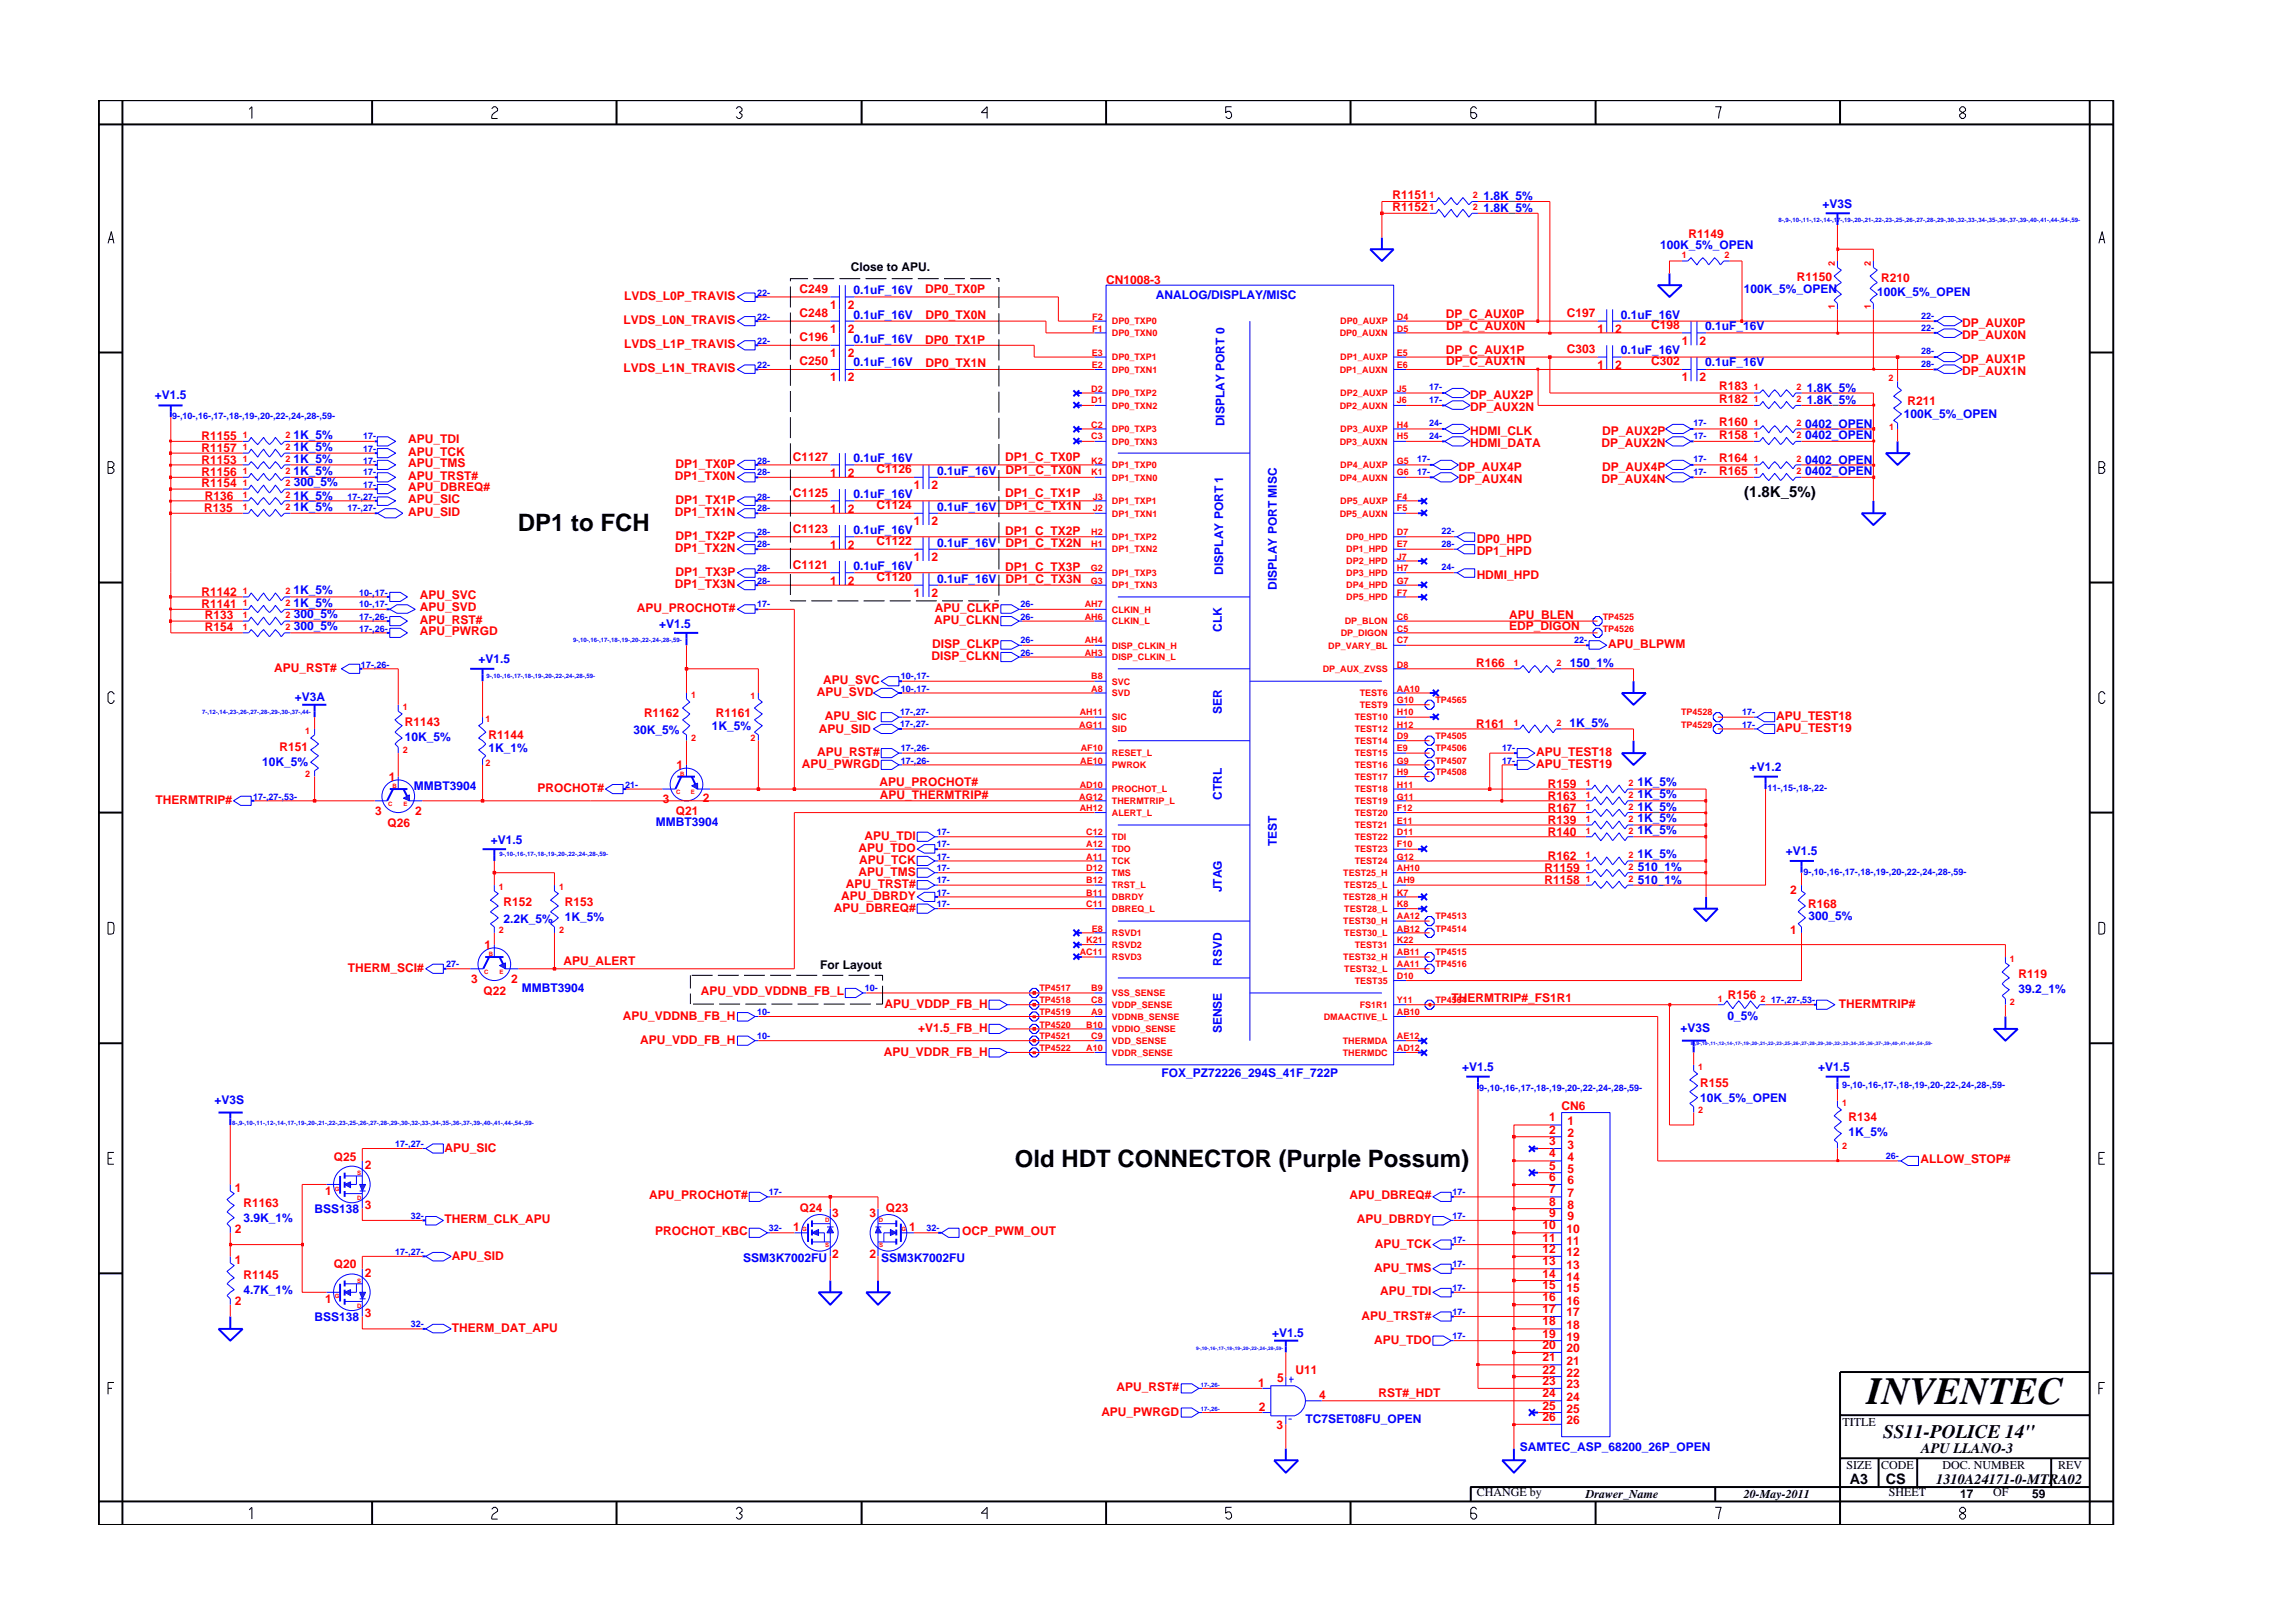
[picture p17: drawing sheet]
<svg xmlns="http://www.w3.org/2000/svg" width="297mm" height="210mm" viewBox="0 0 297 210" stroke-linecap="round" stroke-linejoin="round" font-family="sans-serif">
<defs><g id="words">
<text font-size="5" x="241.8" y="181.9">INVENTEC</text>
<g font-size="3.1">
<text x="67.1" y="68.7">DP1 to FCH</text>
<text x="131.5" y="151.2">Old HDT CONNECTOR (Purple Possum)</text>
</g>
<text font-size="2.5" x="244" y="186.3">SS11-POLICE 14&quot;</text>
<g font-size="1.9">
<text x="225.9" y="64.3">(1.8K_5%)</text>
<text x="248.9" y="188.2">APU LLANO-3</text>
<text x="239.6" y="192.2">A3</text>
<text x="244.3" y="192.3">CS</text>
<text x="250.8" y="192.2">1310A24171-0-MTRA02</text>
</g>
<g font-size="1.6" fill="#f00">
<text x="180.4" y="27.3">R1152</text>
<text x="180.4" y="25.8">R1151</text>
<text x="218.7" y="30.8">R1149</text>
<text x="80.8" y="42">LVDS_L0N_TRAVIS</text>
<text x="80.9" y="38.9">LVDS_L0P_TRAVIS</text>
<text x="103.6" y="41.1">C248</text>
<text x="103.6" y="38">C249</text>
<text x="107.6" y="40.1">1</text>
<text x="109.8" y="40.1">2</text>
<text x="119.8" y="38">DP0_TX0P</text>
<text x="119.9" y="41.3">DP0_TX0N</text>
<text x="143.3" y="36.8">CN1008-3</text>
<text x="187.3" y="41.2">DP_C_AUX0P</text>
<text x="203" y="41.1">C197</text>
<text x="232.8" y="36.4">R1150</text>
<text x="243.7" y="36.6">R210</text>
<text x="80.9" y="45.1">LVDS_L1P_TRAVIS</text>
<text x="103.6" y="44.2">C196</text>
<text x="103.6" y="47.3">C250</text>
<text x="107.6" y="46.3">1</text>
<text x="107.6" y="43.1">1</text>
<text x="109.8" y="46.3">2</text>
<text x="109.8" y="43.1">2</text>
<text x="119.8" y="44.5">DP0_TX1P</text>
<text x="119.9" y="47.5">DP0_TX1N</text>
<text x="187.3" y="45.8">DP_C_AUX1P</text>
<text x="187.3" y="42.8">DP_C_AUX0N</text>
<text x="187.3" y="47.3">DP_C_AUX1N</text>
<text x="203" y="45.8">C303</text>
<text x="207" y="47.9">1</text>
<text x="207" y="43.1">1</text>
<text x="209.2" y="47.9">2</text>
<text x="209.2" y="43.1">2</text>
<text x="213.9" y="47.3">C302</text>
<text x="213.9" y="42.6">C198</text>
<text x="217.9" y="44.7">1</text>
<text x="220.1" y="44.7">2</text>
<text x="254.2" y="43.9">DP_AUX0N</text>
<text x="254.2" y="42.3">DP_AUX0P</text>
<text x="254.2" y="47">DP_AUX1P</text>
<text x="80.8" y="48.2">LVDS_L1N_TRAVIS</text>
<text x="107.6" y="49.4">1</text>
<text x="109.8" y="49.4">2</text>
<text x="190.4" y="51.7">DP_AUX2P</text>
<text x="190.4" y="53.3">DP_AUX2N</text>
<text x="217.9" y="49.4">1</text>
<text x="220.1" y="49.4">2</text>
<text x="222.7" y="52.2">R182</text>
<text x="222.7" y="50.6">R183</text>
<text x="247.1" y="52.5">R211</text>
<text x="254.2" y="48.6">DP_AUX1N</text>
<text x="26.1" y="58.6">R1157</text>
<text x="26.1" y="57">R1155</text>
<text x="52.9" y="59">APU_TCK</text>
<text x="52.9" y="57.4">APU_TDI</text>
<text x="102.7" y="59.8">C1127</text>
<text x="130.2" y="59.7">DP1_C_TX0P</text>
<text x="190.4" y="57.9">HDMI_DATA</text>
<text x="190.4" y="56.4">HDMI_CLK</text>
<text x="207.5" y="57.9">DP_AUX2N</text>
<text x="207.6" y="56.4">DP_AUX2P</text>
<text x="222.7" y="56.8">R158</text>
<text x="222.7" y="55.2">R160</text>
<text x="222.7" y="59.9">R164</text>
<text x="26.1" y="61.7">R1156</text>
<text x="26.1" y="60.1">R1153</text>
<text x="26.1" y="63.1">R1154</text>
<text x="26.5" y="64.8">R136</text>
<text x="52.9" y="65.2">APU_SIC</text>
<text x="52.9" y="62.1">APU_TRST#</text>
<text x="52.9" y="63.7">APU_DBREQ#</text>
<text x="52.9" y="60.5">APU_TMS</text>
<text x="87.4" y="62.1">DP1_TX0N</text>
<text x="87.5" y="60.6">DP1_TX0P</text>
<text x="87.5" y="65.3">DP1_TX1P</text>
<text x="102.7" y="64.4">C1125</text>
<text x="107.6" y="61.8">1</text>
<text x="109.8" y="61.8">2</text>
<text x="113.6" y="65.9">C1124</text>
<text x="113.6" y="61.3">C1126</text>
<text x="118.4" y="63.4">1</text>
<text x="120.7" y="63.4">2</text>
<text x="130.2" y="64.4">DP1_C_TX1P</text>
<text x="130.2" y="61.5">DP1_C_TX0N</text>
<text x="188.9" y="62.6">DP_AUX4N</text>
<text x="188.9" y="61">DP_AUX4P</text>
<text x="207.5" y="62.6">DP_AUX4N</text>
<text x="207.6" y="61">DP_AUX4P</text>
<text x="222.7" y="61.5">R165</text>
<text x="26.5" y="66.3">R135</text>
<text x="52.9" y="66.8">APU_SID</text>
<text x="87.4" y="71.5">DP1_TX2N</text>
<text x="87.4" y="66.8">DP1_TX1N</text>
<text x="87.5" y="69.9">DP1_TX2P</text>
<text x="102.7" y="69.1">C1123</text>
<text x="107.6" y="71.1">1</text>
<text x="107.6" y="66.5">1</text>
<text x="109.8" y="71.1">2</text>
<text x="109.8" y="66.5">2</text>
<text x="113.6" y="70.6">C1122</text>
<text x="118.4" y="68">1</text>
<text x="120.7" y="68">2</text>
<text x="130.2" y="69.3">DP1_C_TX2P</text>
<text x="130.2" y="70.9">DP1_C_TX2N</text>
<text x="130.2" y="66.1">DP1_C_TX1N</text>
<text x="191.3" y="71.9">DP1_HPD</text>
<text x="191.3" y="70.4">DP0_HPD</text>
<text x="26.1" y="77.2">R1142</text>
<text x="54.4" y="77.6">APU_SVC</text>
<text x="87.4" y="76.2">DP1_TX3N</text>
<text x="87.5" y="74.6">DP1_TX3P</text>
<text x="102.7" y="73.7">C1121</text>
<text x="107.6" y="75.8">1</text>
<text x="109.8" y="75.8">2</text>
<text x="113.6" y="75.2">C1120</text>
<text x="118.4" y="77.3">1</text>
<text x="118.4" y="72.7">1</text>
<text x="120.7" y="77.3">2</text>
<text x="120.7" y="72.7">2</text>
<text x="130.2" y="73.9">DP1_C_TX3P</text>
<text x="130.2" y="75.5">DP1_C_TX3N</text>
<text x="191.3" y="75">HDMI_HPD</text>
<text x="26.1" y="78.8">R1141</text>
<text x="26.5" y="80.2">R133</text>
<text x="26.5" y="81.7">R154</text>
<text x="54.4" y="82.3">APU_PWRGD</text>
<text x="54.4" y="80.8">APU_RST#</text>
<text x="54.4" y="79.2">APU_SVD</text>
<text x="82.5" y="79.2">APU_PROCHOT#</text>
<text x="120.8" y="83.9">DISP_CLKP</text>
<text x="121" y="80.9">APU_CLKN</text>
<text x="121.1" y="79.2">APU_CLKP</text>
<text x="195.5" y="80.2">APU_BLEN</text>
<text x="195.5" y="81.6">EDP_DIGON</text>
<text x="208.3" y="83.9">APU_BLPWM</text>
<text x="35.5" y="87">APU_RST#</text>
<text x="106.7" y="88.6">APU_SVC</text>
<text x="120.7" y="85.5">DISP_CLKN</text>
<text x="191.2" y="86.4">R166</text>
<text x="52.4" y="94.1">R1143</text>
<text x="63.3" y="95.8">R1144</text>
<text x="83.4" y="92.8">R1162</text>
<text x="92.7" y="92.8">R1161</text>
<text x="105.8" y="90.2">APU_SVD</text>
<text x="106.1" y="94.9">APU_SID</text>
<text x="106.8" y="93.2">APU_SIC</text>
<text x="191.2" y="94.3">R161</text>
<text x="230.1" y="94.8">APU_TEST19</text>
<text x="230.1" y="93.2">APU_TEST18</text>
<text x="36.2" y="97.2">R151</text>
<text x="50.4" y="101.1">1</text>
<text x="87.6" y="99.6">1</text>
<text x="103.9" y="99.5">APU_PWRGD</text>
<text x="105.9" y="97.9">APU_RST#</text>
<text x="114" y="101.8">APU_PROCHOT#</text>
<text x="199" y="97.9">APU_TEST18</text>
<text x="199" y="99.5">APU_TEST19</text>
<text x="20.2" y="104.1">THERMTRIP#</text>
<text x="48.6" y="105.6">3</text>
<text x="50.2" y="107.1">Q26</text>
<text x="53.8" y="105.5">2</text>
<text x="69.6" y="102.6">PROCHOT#</text>
<text x="85.9" y="104.1">3</text>
<text x="87.5" y="105.6">Q21</text>
<text x="91" y="103.9">2</text>
<text x="114" y="103.5">APU_THERMTRIP#</text>
<text x="200.5" y="106.8">R139</text>
<text x="200.5" y="102.1">R159</text>
<text x="200.5" y="103.7">R163</text>
<text x="200.5" y="105.2">R167</text>
<text x="111.2" y="113.5">APU_TMS</text>
<text x="111.2" y="110.3">APU_TDO</text>
<text x="111.3" y="111.9">APU_TCK</text>
<text x="112" y="108.8">APU_TDI</text>
<text x="200.1" y="113">R1159</text>
<text x="200.5" y="108.3">R140</text>
<text x="200.5" y="111.4">R162</text>
<text x="65.2" y="117.4">R152</text>
<text x="73.2" y="117.4">R153</text>
<text x="108" y="118.1">APU_DBREQ#</text>
<text x="109" y="116.6">APU_DBRDY</text>
<text x="109.6" y="115">APU_TRST#</text>
<text x="200.1" y="114.5">R1158</text>
<text x="231.9" y="115.8">2</text>
<text x="234.2" y="117.6">R168</text>
<text x="45.1" y="125.9">THERM_SCI#</text>
<text x="62.7" y="122.9">1</text>
<text x="73" y="125.1">APU_ALERT</text>
<text x="231.9" y="121">1</text>
<text x="61.1" y="127.4">3</text>
<text x="62.7" y="128.9">Q22</text>
<text x="66.2" y="127.3">2</text>
<text x="90.8" y="128.9">APU_VDD_VDDNB_FB_L</text>
<text x="114.6" y="130.6">APU_VDDP_FB_H</text>
<text x="188.1" y="129.8">THERMTRIP#_FS1R1</text>
<text x="223.8" y="129.4">R156</text>
<text x="238.2" y="130.6">THERMTRIP#</text>
<text x="261.5" y="126.7">R119</text>
<text x="80.7" y="132.1">APU_VDDNB_FB_H</text>
<text x="82.9" y="135.2">APU_VDD_FB_H</text>
<text x="114.5" y="136.7">APU_VDDR_FB_H</text>
<text x="118.9" y="133.7">+V1.5_FB_H</text>
<text x="202.3" y="143.8">CN6</text>
<text x="220.2" y="140.8">R155</text>
<text x="57.6" y="149.2">APU_SIC</text>
<text x="200.7" y="148.4">3</text>
<text x="200.7" y="149.9">4</text>
<text x="200.7" y="146.9">2</text>
<text x="200.7" y="145.3">1</text>
<text x="203" y="148.8">3</text>
<text x="203" y="147.3">2</text>
<text x="203" y="145.7">1</text>
<text x="239.5" y="145.2">R134</text>
<text x="30.4" y="154.4">1</text>
<text x="42.1" y="154.8">1</text>
<text x="43.2" y="150.3">Q25</text>
<text x="47.3" y="151.4">2</text>
<text x="84.1" y="155.4">APU_PROCHOT#</text>
<text x="174.8" y="155.4">APU_DBREQ#</text>
<text x="200.7" y="151.5">5</text>
<text x="200.7" y="153.1">6</text>
<text x="200.7" y="154.6">7</text>
<text x="203" y="150.4">4</text>
<text x="203" y="151.9">5</text>
<text x="203" y="153.4">6</text>
<text x="203" y="155.1">7</text>
<text x="248.8" y="150.7">ALLOW_STOP#</text>
<text x="30.4" y="159.7">2</text>
<text x="31.5" y="156.4">R1163</text>
<text x="47.3" y="156.6">3</text>
<text x="57.6" y="158.5">THERM_CLK_APU</text>
<text x="84.9" y="160">PROCHOT_KBC</text>
<text x="102.7" y="159.5">1</text>
<text x="103.6" y="157">Q24</text>
<text x="107.8" y="157.7">3</text>
<text x="112.6" y="157.7">3</text>
<text x="114.8" y="157">Q23</text>
<text x="117.8" y="159.5">1</text>
<text x="124.7" y="160">OCP_PWM_OUT</text>
<text x="175.8" y="158.5">APU_DBRDY</text>
<text x="178.1" y="161.6">APU_TCK</text>
<text x="199.8" y="160.8">11</text>
<text x="199.8" y="159.2">10</text>
<text x="200.7" y="156.2">8</text>
<text x="200.7" y="157.7">9</text>
<text x="202.9" y="161.2">11</text>
<text x="202.9" y="159.7">10</text>
<text x="203" y="156.6">8</text>
<text x="203" y="158.1">9</text>
<text x="30.4" y="163.7">1</text>
<text x="31.5" y="165.7">R1145</text>
<text x="43.2" y="164.3">Q20</text>
<text x="47.3" y="165.4">2</text>
<text x="58.5" y="163.2">APU_SID</text>
<text x="107.8" y="162.9">2</text>
<text x="112.6" y="162.9">2</text>
<text x="178" y="164.8">APU_TMS</text>
<text x="178.8" y="167.8">APU_TDI</text>
<text x="199.8" y="162.4">12</text>
<text x="199.8" y="163.9">13</text>
<text x="199.8" y="165.5">14</text>
<text x="199.8" y="167">15</text>
<text x="202.9" y="162.8">12</text>
<text x="202.9" y="164.4">13</text>
<text x="202.9" y="165.9">14</text>
<text x="202.9" y="167.4">15</text>
<text x="30.4" y="169">2</text>
<text x="42.1" y="168.8">1</text>
<text x="47.3" y="170.7">3</text>
<text x="58.5" y="172.6">THERM_DAT_APU</text>
<text x="176.4" y="170.9">APU_TRST#</text>
<text x="199.8" y="173.3">19</text>
<text x="199.8" y="168.5">16</text>
<text x="199.8" y="170.2">17</text>
<text x="199.8" y="171.7">18</text>
<text x="202.9" y="173.7">19</text>
<text x="202.9" y="169">16</text>
<text x="202.9" y="170.5">17</text>
<text x="202.9" y="172.2">18</text>
<text x="163" y="179.7">1</text>
<text x="165.4" y="179.1">5</text>
<text x="167.8" y="178">U11</text>
<text x="178" y="174.1">APU_TDO</text>
<text x="199.8" y="174.8">20</text>
<text x="199.8" y="176.3">21</text>
<text x="199.8" y="177.9">22</text>
<text x="199.8" y="179.5">23</text>
<text x="202.9" y="175.2">20</text>
<text x="202.9" y="176.8">21</text>
<text x="202.9" y="178.3">22</text>
<text x="202.9" y="179.9">23</text>
<text x="142.7" y="183.4">APU_PWRGD</text>
<text x="144.7" y="180.3">APU_RST#</text>
<text x="163.1" y="182.8">2</text>
<text x="165.4" y="185.1">3</text>
<text x="170.9" y="181.2">4</text>
<text x="178.6" y="181">RST#_HDT</text>
<text x="199.8" y="184.1">26</text>
<text x="199.8" y="181">24</text>
<text x="199.8" y="182.6">25</text>
<text x="202.9" y="184.5">26</text>
<text x="202.9" y="181.5">24</text>
<text x="202.9" y="183">25</text>
</g>
<g font-size="1.6" fill="#00f">
<text x="192.2" y="27.5">1.8K_5%</text>
<text x="192.2" y="25.9">1.8K_5%</text>
<text x="236.1" y="26.9">+V3S</text>
<text x="215" y="32.2">100K_5%_OPEN</text>
<text x="110.6" y="38.1">0.1uF_16V</text>
<text x="110.6" y="41.3">0.1uF_16V</text>
<text x="149.7" y="38.7">ANALOG/DISPLAY/MISC</text>
<text x="210" y="41.3">0.1uF_16V</text>
<text x="225.9" y="38">100K_5%_OPEN</text>
<text x="243.2" y="38.3">100K_5%_OPEN</text>
<text x="110.6" y="44.4">0.1uF_16V</text>
<text x="110.6" y="47.4">0.1uF_16V</text>
<text x="210" y="45.9">0.1uF_16V</text>
<text x="220.9" y="47.4">0.1uF_16V</text>
<text x="220.9" y="42.8">0.1uF_16V</text>
<text x="20.1" y="51.7">+V1.5</text>
<text x="234.1" y="52.4">1.8K_5%</text>
<text x="234.1" y="50.7">1.8K_5%</text>
<text x="38" y="60">1K_5%</text>
<text x="38" y="58.4">1K_5%</text>
<text x="38" y="56.8">1K_5%</text>
<text x="110.6" y="59.9">0.1uF_16V</text>
<text x="158.6" y="55.2" transform="rotate(-90 158.6 55.2)">DISPLAY PORT 0</text>
<text x="233.8" y="56.9">0402_OPEN</text>
<text x="233.8" y="55.4">0402_OPEN</text>
<text x="246.6" y="54.2">100K_5%_OPEN</text>
<text x="38" y="61.5">1K_5%</text>
<text x="38" y="64.7">1K_5%</text>
<text x="38.1" y="63">300_5%</text>
<text x="110.6" y="64.5">0.1uF_16V</text>
<text x="121.4" y="61.5">0.1uF_16V</text>
<text x="233.8" y="60.1">0402_OPEN</text>
<text x="233.8" y="61.6">0402_OPEN</text>
<text x="38" y="66.2">1K_5%</text>
<text x="110.6" y="69.2">0.1uF_16V</text>
<text x="121.4" y="66.2">0.1uF_16V</text>
<text x="121.4" y="70.8">0.1uF_16V</text>
<text x="38" y="77">1K_5%</text>
<text x="110.6" y="73.9">0.1uF_16V</text>
<text x="121.4" y="75.5">0.1uF_16V</text>
<text x="158.4" y="74.5" transform="rotate(-90 158.4 74.5)">DISPLAY PORT 1</text>
<text x="165.4" y="76.4" transform="rotate(-90 165.4 76.4)">DISPLAY PORT MISC</text>
<text x="38" y="78.6">1K_5%</text>
<text x="38.1" y="80.1">300_5%</text>
<text x="38.1" y="81.6">300_5%</text>
<text x="85.4" y="81.4">+V1.5</text>
<text x="158.3" y="81.8" transform="rotate(-90 158.3 81.8)">CLK</text>
<text x="62" y="85.9">+V1.5</text>
<text x="203.3" y="86.4">150_1%</text>
<text x="38.2" y="90.8">+V3A</text>
<text x="82.1" y="95.1">30K_5%</text>
<text x="92.2" y="94.5">1K_5%</text>
<text x="158.3" y="92.5" transform="rotate(-90 158.3 92.5)">SER</text>
<text x="203.3" y="94.2">1K_5%</text>
<text x="33.9" y="99.2">10K_5%</text>
<text x="52.4" y="96">10K_5%</text>
<text x="63.3" y="97.5">1K_1%</text>
<text x="212.1" y="101.9">1K_5%</text>
<text x="226.7" y="99.9">+V1.2</text>
<text x="53.6" y="102.3">MMBT3904</text>
<text x="84.9" y="107">MMBT3904</text>
<text x="158.3" y="103.6" transform="rotate(-90 158.3 103.6)">CTRL</text>
<text x="212.1" y="105">1K_5%</text>
<text x="212.1" y="106.5">1K_5%</text>
<text x="212.1" y="103.4">1K_5%</text>
<text x="63.6" y="109.3">+V1.5</text>
<text x="165.4" y="109.6" transform="rotate(-90 165.4 109.6)">TEST</text>
<text x="212.1" y="108.1">1K_5%</text>
<text x="212.1" y="111.2">1K_5%</text>
<text x="212.1" y="112.9">510_1%</text>
<text x="231.3" y="110.8">+V1.5</text>
<text x="65.2" y="119.6">2.2K_5%</text>
<text x="73.2" y="119.3">1K_5%</text>
<text x="158.3" y="115.6" transform="rotate(-90 158.3 115.6)">JTAG</text>
<text x="212.1" y="114.5">510_1%</text>
<text x="234.3" y="119.2">300_5%</text>
<text x="158.3" y="125.1" transform="rotate(-90 158.3 125.1)">RSVD</text>
<text x="67.6" y="128.5">MMBT3904</text>
<text x="261.5" y="128.6">39.2_1%</text>
<text x="158.3" y="133.9" transform="rotate(-90 158.3 133.9)">SENSE</text>
<text x="217.7" y="133.7">+V3S</text>
<text x="223.8" y="132.1">0_5%</text>
<text x="27.8" y="143">+V3S</text>
<text x="150.5" y="139.5">FOX_PZ72226_294S_41F_722P</text>
<text x="189.4" y="138.7">+V1.5</text>
<text x="220.2" y="142.8">10K_5%_OPEN</text>
<text x="235.5" y="138.8">+V1.5</text>
<text x="239.5" y="147.2">1K_5%</text>
<text x="31.5" y="158.4">3.9K_1%</text>
<text x="40.7" y="157.2">BSS138</text>
<text x="31.5" y="167.7">4.7K_1%</text>
<text x="96.3" y="163.4">SSM3K7002FU</text>
<text x="114.2" y="163.4">SSM3K7002FU</text>
<text x="40.7" y="171.2">BSS138</text>
<text x="164.8" y="173.1">+V1.5</text>
<text x="169.1" y="184.3">TC7SET08FU_OPEN</text>
<text x="196.9" y="188">SAMTEC_ASP_68200_26P_OPEN</text>
</g>
<g font-size="1.6">
<text x="110.2" y="35.1">Close to APU.</text>
<text x="106.3" y="125.5">For Layout</text>
<text x="238.7" y="184.8">TITLE</text>
<text x="239.2" y="190.4">SIZE</text>
<text x="243.7" y="190.4">CODE</text>
<text x="251.6" y="190.4">DOC. NUMBER</text>
<text x="266.6" y="190.4">REV</text>
<text x="191.3" y="193.8">CHANGE by</text>
<text x="205.4" y="194.1">Drawer_Name</text>
<text x="225.9" y="194.1">20-May-2011</text>
<text x="244.7" y="193.8">SHEET</text>
<text x="253.9" y="194.1">17</text>
<text x="258.2" y="193.8">OF</text>
<text x="263.3" y="194.1">59</text>
</g>
<g font-size="1.2" fill="#f00">
<text x="185.2" y="27.2">1</text>
<text x="185.2" y="25.7">1</text>
<text x="190.8" y="25.7">2</text>
<text x="190.8" y="27.2">2</text>
<text x="217.9" y="33.5">1</text>
<text x="223.4" y="33.5">2</text>
<text x="237.7" y="34.5" transform="rotate(-90 237.7 34.5)">2</text>
<text x="242.3" y="34.5" transform="rotate(-90 242.3 34.5)">2</text>
<text x="141.5" y="41.4">F2</text>
<text x="181" y="41.4">D4</text>
<text x="237.7" y="40.1" transform="rotate(-90 237.7 40.1)">1</text>
<text x="242.3" y="40.1" transform="rotate(-90 242.3 40.1)">1</text>
<text x="141.4" y="47.6">E2</text>
<text x="141.4" y="46.1">E3</text>
<text x="141.5" y="43">F1</text>
<text x="144" y="43.5">DP0_TXN0</text>
<text x="144" y="42">DP0_TXP0</text>
<text x="144" y="46.7">DP0_TXP1</text>
<text x="173.6" y="43.5">DP0_AUXN</text>
<text x="173.6" y="42">DP0_AUXP</text>
<text x="173.6" y="46.7">DP1_AUXP</text>
<text x="181" y="43">D5</text>
<text x="181" y="46.1">E5</text>
<text x="181" y="47.6">E6</text>
<text x="141.4" y="52.3">D1</text>
<text x="141.4" y="50.7">D2</text>
<text x="144" y="48.3">DP0_TXN1</text>
<text x="144" y="52.9">DP0_TXN2</text>
<text x="144" y="51.3">DP0_TXP2</text>
<text x="173.6" y="48.3">DP1_AUXN</text>
<text x="173.6" y="52.9">DP2_AUXN</text>
<text x="173.6" y="51.3">DP2_AUXP</text>
<text x="181" y="52.3">J6</text>
<text x="181" y="50.7">J5</text>
<text x="227.2" y="52.1">1</text>
<text x="227.2" y="50.6">1</text>
<text x="232.7" y="52.1">2</text>
<text x="232.7" y="50.6">2</text>
<text x="244.7" y="49.3">2</text>
<text x="31.4" y="59.9">1</text>
<text x="31.4" y="58.3">1</text>
<text x="31.4" y="56.8">1</text>
<text x="37" y="59.9">2</text>
<text x="37" y="58.3">2</text>
<text x="37" y="56.8">2</text>
<text x="141.4" y="56.9">C3</text>
<text x="141.4" y="55.4">C2</text>
<text x="144" y="57.6">DP0_TXN3</text>
<text x="144" y="56">DP0_TXP3</text>
<text x="173.6" y="57.6">DP3_AUXN</text>
<text x="173.6" y="56">DP3_AUXP</text>
<text x="181" y="56.9">H5</text>
<text x="181" y="55.4">H4</text>
<text x="227.2" y="59.9">1</text>
<text x="227.2" y="56.8">1</text>
<text x="227.2" y="55.2">1</text>
<text x="232.7" y="59.9">2</text>
<text x="232.7" y="56.8">2</text>
<text x="232.7" y="55.2">2</text>
<text x="244.7" y="55.7">1</text>
<text x="31.4" y="61.4">1</text>
<text x="31.4" y="62.9">1</text>
<text x="31.4" y="64.5">1</text>
<text x="37" y="61.4">2</text>
<text x="37" y="64.5">2</text>
<text x="37" y="62.9">2</text>
<text x="141.4" y="61.6">K1</text>
<text x="141.4" y="60.1">K2</text>
<text x="141.6" y="64.7">J3</text>
<text x="144" y="62.3">DP1_TXN0</text>
<text x="144" y="60.7">DP1_TXP0</text>
<text x="144" y="65.3">DP1_TXP1</text>
<text x="173.6" y="62.3">DP4_AUXN</text>
<text x="173.6" y="65.3">DP5_AUXP</text>
<text x="173.6" y="60.7">DP4_AUXP</text>
<text x="181" y="61.6">G6</text>
<text x="181" y="60.1">G5</text>
<text x="181" y="64.7">F4</text>
<text x="227.2" y="61.4">1</text>
<text x="232.7" y="61.4">2</text>
<text x="31.4" y="66.1">1</text>
<text x="37" y="66.1">2</text>
<text x="141.4" y="70.9">H1</text>
<text x="141.4" y="69.4">H2</text>
<text x="141.6" y="66.2">J2</text>
<text x="144" y="66.9">DP1_TXN1</text>
<text x="144" y="71.6">DP1_TXN2</text>
<text x="144" y="70">DP1_TXP2</text>
<text x="173.6" y="66.9">DP5_AUXN</text>
<text x="174.4" y="70">DP0_HPD</text>
<text x="174.4" y="71.6">DP1_HPD</text>
<text x="181" y="69.4">D7</text>
<text x="181" y="66.2">F5</text>
<text x="181" y="70.9">E7</text>
<text x="31.4" y="77">1</text>
<text x="37" y="77">2</text>
<text x="141.3" y="75.6">G3</text>
<text x="141.3" y="74">G2</text>
<text x="144" y="76.2">DP1_TXN3</text>
<text x="144" y="74.6">DP1_TXP3</text>
<text x="174.4" y="77.8">DP5_HPD</text>
<text x="174.4" y="76.2">DP4_HPD</text>
<text x="174.4" y="74.6">DP3_HPD</text>
<text x="174.4" y="73.1">DP2_HPD</text>
<text x="181" y="75.6">G7</text>
<text x="181" y="77.2">F7</text>
<text x="181" y="72.5">J7</text>
<text x="181" y="74">H7</text>
<text x="31.4" y="78.5">1</text>
<text x="31.4" y="80">1</text>
<text x="31.4" y="81.6">1</text>
<text x="37" y="78.5">2</text>
<text x="37" y="80">2</text>
<text x="37" y="81.6">2</text>
<text x="140.5" y="78.7">AH7</text>
<text x="140.5" y="80.3">AH6</text>
<text x="140.5" y="83.3">AH4</text>
<text x="144" y="79.4">CLKIN_H</text>
<text x="144" y="80.9">CLKIN_L</text>
<text x="173.7" y="82.4">DP_DIGON</text>
<text x="174.2" y="80.9">DP_BLON</text>
<text x="181" y="80.3">C6</text>
<text x="181" y="81.8">C5</text>
<text x="181" y="83.3">C7</text>
<text x="207.6" y="80.3">TP4525</text>
<text x="207.6" y="81.8">TP4526</text>
<text x="140.5" y="84.9">AH3</text>
<text x="141.4" y="88">B8</text>
<text x="141.4" y="89.6">A8</text>
<text x="144" y="84">DISP_CLKIN_H</text>
<text x="144" y="85.5">DISP_CLKIN_L</text>
<text x="144" y="88.7">SVC</text>
<text x="171.4" y="87.1">DP_AUX_ZVSS</text>
<text x="172.1" y="84">DP_VARY_BL</text>
<text x="181" y="86.5">D8</text>
<text x="181" y="89.6">AA10</text>
<text x="196.1" y="86.3">1</text>
<text x="201.6" y="86.3">2</text>
<text x="39.5" y="95.1">1</text>
<text x="52.2" y="92">1</text>
<text x="62.9" y="93.6">1</text>
<text x="89.5" y="90.5">1</text>
<text x="89.5" y="96">2</text>
<text x="97.2" y="90.5">1</text>
<text x="139.8" y="94.3">AG11</text>
<text x="139.9" y="92.7">AH11</text>
<text x="144" y="93.3">SIC</text>
<text x="144" y="94.9">SID</text>
<text x="144" y="90.2">SVD</text>
<text x="175.5" y="93.3">TEST10</text>
<text x="175.5" y="94.9">TEST12</text>
<text x="176.2" y="90.2">TEST6</text>
<text x="176.2" y="91.7">TEST9</text>
<text x="181" y="92.7">H10</text>
<text x="181" y="94.3">H12</text>
<text x="181" y="95.8">D9</text>
<text x="181" y="91.1">G10</text>
<text x="186" y="91.1">TP4565</text>
<text x="186" y="95.8">TP4505</text>
<text x="196.1" y="94">1</text>
<text x="201.6" y="94">2</text>
<text x="217.8" y="94.3">TP4529</text>
<text x="217.8" y="92.7">TP4528</text>
<text x="39.5" y="100.6">2</text>
<text x="52.2" y="97.6">2</text>
<text x="62.9" y="99.2">2</text>
<text x="97.2" y="96">2</text>
<text x="139.9" y="98.9">AE10</text>
<text x="140" y="97.3">AF10</text>
<text x="144" y="99.5">PWROK</text>
<text x="144" y="98">RESET_L</text>
<text x="175.5" y="99.5">TEST16</text>
<text x="175.5" y="101">TEST17</text>
<text x="175.5" y="96.4">TEST14</text>
<text x="175.5" y="98">TEST15</text>
<text x="181" y="97.3">E9</text>
<text x="181" y="98.9">G9</text>
<text x="181" y="100.4">H9</text>
<text x="186" y="97.3">TP4506</text>
<text x="186" y="100.4">TP4508</text>
<text x="186" y="98.9">TP4507</text>
<text x="205.4" y="101.8">1</text>
<text x="211" y="101.8">2</text>
<text x="139.8" y="103.6">AG12</text>
<text x="139.9" y="105.1">AH12</text>
<text x="139.9" y="102.1">AD10</text>
<text x="144" y="105.7">ALERT_L</text>
<text x="144" y="102.6">PROCHOT_L</text>
<text x="144" y="104.2">THERMTRIP_L</text>
<text x="175.5" y="102.6">TEST18</text>
<text x="175.5" y="104.2">TEST19</text>
<text x="175.5" y="105.7">TEST20</text>
<text x="175.5" y="107.3">TEST21</text>
<text x="181" y="102.1">H11</text>
<text x="181" y="103.6">G11</text>
<text x="181" y="105.1">F12</text>
<text x="181" y="106.7">E11</text>
<text x="205.4" y="106.5">1</text>
<text x="205.4" y="103.4">1</text>
<text x="205.4" y="104.9">1</text>
<text x="211" y="106.5">2</text>
<text x="211" y="103.4">2</text>
<text x="211" y="104.9">2</text>
<text x="140.7" y="112.9">D12</text>
<text x="140.7" y="111.4">A11</text>
<text x="140.7" y="108.2">C12</text>
<text x="140.7" y="109.8">A12</text>
<text x="144" y="113.5">TMS</text>
<text x="144" y="112">TCK</text>
<text x="144" y="108.8">TDI</text>
<text x="144" y="110.4">TDO</text>
<text x="174" y="113.5">TEST25_H</text>
<text x="175.5" y="108.8">TEST22</text>
<text x="175.5" y="110.4">TEST23</text>
<text x="175.5" y="112">TEST24</text>
<text x="181" y="108.2">D11</text>
<text x="181" y="109.8">F10</text>
<text x="181" y="111.4">G12</text>
<text x="181" y="112.9">AH10</text>
<text x="205.4" y="112.7">1</text>
<text x="205.4" y="108.1">1</text>
<text x="205.4" y="111.1">1</text>
<text x="211" y="112.7">2</text>
<text x="211" y="111.1">2</text>
<text x="211" y="108.1">2</text>
<text x="64.6" y="115.3">1</text>
<text x="72.4" y="115.3">1</text>
<text x="140.7" y="116">B11</text>
<text x="140.7" y="117.5">C11</text>
<text x="140.7" y="114.4">B12</text>
<text x="144" y="116.6">DBRDY</text>
<text x="144" y="118.1">DBREQ_L</text>
<text x="144" y="115.1">TRST_L</text>
<text x="174" y="116.6">TEST28_H</text>
<text x="174" y="119.7">TEST30_H</text>
<text x="174.1" y="118.1">TEST28_L</text>
<text x="174.1" y="115.1">TEST25_L</text>
<text x="181" y="114.4">AH9</text>
<text x="181" y="116">K7</text>
<text x="181" y="117.5">K8</text>
<text x="181" y="119.1">AA12</text>
<text x="186" y="119.1">TP4513</text>
<text x="205.4" y="114.2">1</text>
<text x="211" y="114.2">2</text>
<text x="64.6" y="120.8">2</text>
<text x="72.4" y="120.8">2</text>
<text x="139.9" y="123.7">AC11</text>
<text x="140.7" y="122.2">K21</text>
<text x="141.4" y="120.7">E8</text>
<text x="144" y="121.3">RSVD1</text>
<text x="144" y="122.8">RSVD2</text>
<text x="144" y="124.4">RSVD3</text>
<text x="174" y="124.4">TEST32_H</text>
<text x="174.1" y="121.3">TEST30_L</text>
<text x="174.1" y="125.9">TEST32_L</text>
<text x="175.5" y="122.8">TEST31</text>
<text x="181" y="120.7">AB12</text>
<text x="181" y="122.2">K22</text>
<text x="181" y="123.7">AB11</text>
<text x="181" y="125.3">AA11</text>
<text x="186" y="125.3">TP4516</text>
<text x="186" y="123.7">TP4515</text>
<text x="186" y="120.7">TP4514</text>
<text x="260.4" y="124.6">1</text>
<text x="134.6" y="130">TP4518</text>
<text x="134.6" y="128.4">TP4517</text>
<text x="134.6" y="131.5">TP4519</text>
<text x="141.4" y="131.5">A9</text>
<text x="141.4" y="130">C8</text>
<text x="141.4" y="128.4">B9</text>
<text x="144" y="130.6">VDDP_SENSE</text>
<text x="144" y="129.1">VSS_SENSE</text>
<text x="175.5" y="127.5">TEST35</text>
<text x="176.1" y="130.6">FS1R1</text>
<text x="181" y="131.5">AB10</text>
<text x="181" y="130">Y11</text>
<text x="181" y="126.9">D10</text>
<text x="186" y="130">TP4564</text>
<text x="222.5" y="129.8">1</text>
<text x="228.1" y="129.8">2</text>
<text x="260.4" y="130.2">2</text>
<text x="134.6" y="136.2">TP4522</text>
<text x="134.6" y="134.6">TP4521</text>
<text x="134.6" y="133.1">TP4520</text>
<text x="140.7" y="133.1">B10</text>
<text x="140.7" y="136.2">A10</text>
<text x="141.4" y="134.6">C9</text>
<text x="144" y="133.7">VDDIO_SENSE</text>
<text x="144" y="132.1">VDDNB_SENSE</text>
<text x="144" y="136.8">VDDR_SENSE</text>
<text x="144" y="135.2">VDD_SENSE</text>
<text x="171.5" y="132.1">DMAACTIVE_L</text>
<text x="174" y="135.2">THERMDA</text>
<text x="174" y="136.8">THERMDC</text>
<text x="181" y="134.6">AE12</text>
<text x="181" y="136.2">AD12</text>
<text x="220" y="138.6">1</text>
<text x="238.6" y="143.3">1</text>
<text x="220" y="144.1">2</text>
<text x="238.6" y="148.8">2</text>
</g>
<g font-size="1.2" fill="#00f">
<text x="98.1" y="41.4">22-</text>
<text x="98.1" y="38.3">22-</text>
<text x="248.9" y="41.3">22-</text>
<text x="98.1" y="44.6">22-</text>
<text x="98.1" y="47.6">22-</text>
<text x="248.9" y="47.5">28-</text>
<text x="248.9" y="42.9">22-</text>
<text x="248.9" y="45.9">28-</text>
<text x="185.1" y="52.2">17-</text>
<text x="185.1" y="50.6">17-</text>
<text x="22.3" y="54.3">9-,10-,16-,17-,18-,19-,20-,22-,24-,28-,59-</text>
<text x="47" y="56.9">17-</text>
<text x="47" y="58.5">17-</text>
<text x="183.6" y="59.9">17-</text>
<text x="185.1" y="56.8">24-</text>
<text x="185.1" y="55.2">24-</text>
<text x="219.4" y="55.2">17-</text>
<text x="219.4" y="59.9">17-</text>
<text x="219.4" y="56.8">17-</text>
<text x="45" y="64.7">17-,27-</text>
<text x="47" y="63.2">17-</text>
<text x="47" y="61.6">17-</text>
<text x="47" y="60.1">17-</text>
<text x="98.1" y="61.6">28-</text>
<text x="98.1" y="60.1">28-</text>
<text x="98.1" y="64.7">28-</text>
<text x="183.6" y="61.5">17-</text>
<text x="219.4" y="61.5">17-</text>
<text x="45" y="66.2">17-,27-</text>
<text x="98.1" y="69.4">28-</text>
<text x="98.1" y="70.9">28-</text>
<text x="98.1" y="66.2">28-</text>
<text x="186.7" y="69.2">22-</text>
<text x="186.7" y="70.8">28-</text>
<text x="46.5" y="77.2">10-,17-</text>
<text x="98.1" y="75.6">28-</text>
<text x="98.1" y="74">28-</text>
<text x="186.7" y="73.9">24-</text>
<text x="46.5" y="81.8">17-,26-</text>
<text x="46.5" y="78.7">10-,17-</text>
<text x="46.5" y="80.3">17-,26-</text>
<text x="98.1" y="78.7">17-</text>
<text x="132.2" y="80.3">26-</text>
<text x="132.2" y="83.3">26-</text>
<text x="132.2" y="78.7">26-</text>
<text x="203.9" y="83.3">22-</text>
<text x="46.8" y="86.5">17-,26-</text>
<text x="116.7" y="88">10-,17-</text>
<text x="116.7" y="89.6">10-,17-</text>
<text x="132.2" y="84.9">26-</text>
<text x="116.6" y="92.6">17-,27-</text>
<text x="116.6" y="94.2">17-,27-</text>
<text x="225.7" y="94.3">17-</text>
<text x="225.7" y="92.7">17-</text>
<text x="116.7" y="98.9">17-,26-</text>
<text x="116.7" y="97.3">17-,26-</text>
<text x="194.6" y="97.3">17-</text>
<text x="194.6" y="98.9">17-</text>
<text x="32.8" y="103.6">17-,27-,53-</text>
<text x="81" y="102.1">21-</text>
<text x="229" y="102.5">11-,15-,18-,22-</text>
<text x="121.4" y="112.9">17-</text>
<text x="121.4" y="109.8">17-</text>
<text x="121.4" y="111.4">17-</text>
<text x="121.4" y="108.2">17-</text>
<text x="233.6" y="113.3">9-,10-,16-,17-,18-,19-,20-,22-,24-,28-,59-</text>
<text x="121.4" y="117.5">17-</text>
<text x="121.4" y="116">17-</text>
<text x="121.4" y="114.4">17-</text>
<text x="57.8" y="125.3">27-</text>
<text x="98.1" y="131.5">10-</text>
<text x="112" y="128.4">10-</text>
<text x="229.4" y="130">17-,27-,53-</text>
<text x="98.1" y="134.6">10-</text>
<text x="191.6" y="141.3">9-,10-,16-,17-,18-,19-,20-,22-,24-,28-,59-</text>
<text x="238.6" y="140.9">9-,10-,16-,17-,18-,19-,20-,22-,24-,28-,59-</text>
<text x="51.2" y="148.6">17-,27-</text>
<text x="99.6" y="154.8">17-</text>
<text x="188.2" y="154.8">17-</text>
<text x="244.3" y="150.1">26-</text>
<text x="53.2" y="157.9">32-</text>
<text x="99.6" y="159.5">32-</text>
<text x="120" y="159.5">32-</text>
<text x="188.2" y="157.9">17-</text>
<text x="188.2" y="161.1">17-</text>
<text x="51.2" y="162.6">17-,27-</text>
<text x="188.2" y="167.2">17-</text>
<text x="188.2" y="164.2">17-</text>
<text x="53.2" y="171.9">32-</text>
<text x="188.2" y="170.4">17-</text>
<text x="188.2" y="173.5">17-</text>
</g>
<g font-size=".8" fill="#00f">
<text x="230.4" y="28.7">8-,9-,10-,11-,12-,14-,17-,19-,20-,21-,22-,23-,25-,26-,27-,28-,29-,30-,32-,33-,34-,35-,36-,37-,39-,40-,41-,44-,54-,59-</text>
<text x="74.3" y="83.1">9-,10-,16-,17-,18-,19-,20-,22-,24-,28-,59-</text>
<text x="63" y="87.8">9-,10-,16-,17-,18-,19-,20-,22-,24-,28-,59-</text>
<text x="26.2" y="92.5">7-,12-,14-,23-,26-,27-,28-,29-,30-,37-,44-</text>
<text x="64.7" y="110.8">9-,10-,16-,17-,18-,19-,20-,22-,24-,28-,59-</text>
<text x="30.1" y="145.7">8-,9-,10-,11-,12-,14-,17-,19-,20-,21-,22-,23-,25-,26-,27-,28-,29-,30-,32-,33-,34-,35-,36-,37-,39-,40-,41-,44-,54-,59-</text>
<text x="155.6" y="179.7">17-,26-</text>
<text x="155.6" y="182.8">17-,26-</text>
</g>
<g font-size=".8" fill="#f00">
<text x="88.1" y="100.6">B</text>
<text x="50.3" y="104.5">C</text>
<text x="50.9" y="102.1">B</text>
<text x="52.3" y="104.5">E</text>
<text x="87.6" y="102.8">C</text>
<text x="89.5" y="102.8">E</text>
<text x="63.3" y="123.8">B</text>
<text x="62.7" y="126.2">C</text>
<text x="64.7" y="126.2">E</text>
<text x="43.4" y="154.2">G</text>
<text x="46.3" y="155.4">D</text>
<text x="46.3" y="152.2">S</text>
<text x="103.9" y="159.5">G</text>
<text x="106.9" y="158.3">D</text>
<text x="106.9" y="161.5">S</text>
<text x="113.9" y="158.3">D</text>
<text x="113.9" y="161.5">S</text>
<text x="116.8" y="159.5">G</text>
<text x="46.3" y="166.2">S</text>
<text x="43.4" y="168.2">G</text>
<text x="46.3" y="169.4">D</text>
</g>
<g font-size=".6" fill="#00f">
<text x="219.1" y="135.4">8-,9-,10-,11-,12-,14-,17-,19-,20-,21-,22-,23-,25-,26-,27-,28-,29-,30-,32-,33-,34-,35-,36-,37-,39-,40-,41-,44-,54-,59-</text>
<text x="155" y="174.9">9-,10-,16-,17-,18-,19-,20-,22-,24-,28-,59-</text>
</g>
</g></defs>
<g fill="none" stroke="#00f" stroke-width=".13">
<path d="M185.2 27.6h.8l.4-.5 .7 1 .9-1 .8 1 .7-1 .8 1 .4-.5h.8M238 33.8v.9l.5 .3-.9 .8 .9 .8-.9 .8 .9 .7-.9 .8 .4 .4v.8M48.9 56.6h1.3l1.1 .6-1.1 .6h-1.3zM48.9 58.1h1.3l1.1 .6-1.1 .6h-1.3zM108.7 58.7v3.1M109.5 58.7v3.1M187.1 55.6l1.1-.6h1.3l.9 .6-.9 .6h-1.3zM187.1 52.5l1.1-.6h1.3l.9 .6-.9 .5h-1.3zM187.1 50.9l1.1-.6h1.3l.9 .6-.9 .6h-1.3zM245.8 49.4v.8l.5 .4-1 .7 1 .8-1 .8 1 .7-1 .9 .5 .3v.8M31.4 78.9h.8l.3-.5 .9 1 .7-1 .8 1 .8-1 .7 1 .5-.5h.7M31.4 66.5h.8l.3-.5 .9 .9 .7-.9 .8 .9 .8-.9 .7 .9 .5-.4h.7"/>
<path d="M31.4 61.8h.8l.3-.5 .9 1 .7-1 .8 1 .8-1 .7 1 .5-.5h.7M48.9 66.5l1-.6h1.4l.9 .6-.9 .6h-1.4zM50.5 76.7h1.3l1 .6-1 .6h-1.3zM95.5 74.2l1-.5h1.3v1.1h-1.3zM95.5 61.8l1-.6h1.3v1.2h-1.3zM95.5 66.5l1-.6h1.3v1.2h-1.3zM95.5 71.1l1-.5h1.3v1.1h-1.3zM95.5 69.5l1-.5h1.3v1.1h-1.3zM107.6 69.5h1.1M107.6 60.2h1.1M107.6 74.2h1.1M108.7 68v3.1"/>
<path d="M108.7 72.7v3.1M109.5 69.5h1.2M109.5 60.2h1.2M109.5 68v3.1M109.5 72.7v3.1M109.5 74.2h1.2M118.4 66.5h1.2M119.6 64.9v3.1M120.3 66.5h1.2M120.3 64.9v3.1M129.7 79.9h1.3l1 .6-1 .6h-1.3zM185.6 60.2l1-.6h1.4l.9 .6-.9 .6h-1.4z"/>
<path d="M185.6 61.8l1-.6h1.4l.9 .6-.9 .6h-1.4zM188.3 69.5h.5M188.8 69.5l.9-.5h1.3v1.1h-1.3zM31.4 80.5h.8l.3-.5 .9 1 .7-1 .8 1 .8-1 .7 1 .5-.5h.7M50.5 81.4h1.3l1 .6-1 .6h-1.3zM62.5 92.9v.8l-.5 .3 .9 .9-.9 .7 .9 .8-.9 .7 .9 .8-.4 .4v.8M114.2 88.3l.9-.6h1.3v1.1h-1.3zM114.2 98.5h1.3l.9 .6-.9 .6h-1.3zM114.2 92.3h1.3l.9 .6-.9 .6h-1.3zM116.4 99.1h.5M116.4 92.9h.5M132 80.5h.4"/>
<path d="M184.6 97.3l.3-.3h.5l.4 .3v.5l-.4 .4h-.5l-.3-.4zM221.9 94.2l.4-.4h.5l.3 .4v.5l-.3 .3h-.5l-.4-.3zM78.4 102.2l1-.6h1.3v1.2h-1.3zM118.8 117.1h1.4l.9 .6-.9 .6h-1.4zM118.8 116.2l.9-.6h1.4v1.2h-1.4zM118.8 112.5h1.4l.9 .6-.9 .6h-1.4zM121.1 117.7h.4M121.1 113.1h.4M205.4 106.9h.8l.4-.5 .8 1 .7-1 .8 1 .8-1 .8 1 .3-.5h.8M205.4 108.4h.8l.4-.5 .8 1 .7-1 .8 1 .8-1 .8 1 .3-.5h.8M109.5 128h1.4l.9 .6-.9 .6h-1.4zM111.8 128.6h.4"/>
<path d="M128.1 129.6h1.4l1 .6-1 .6h-1.4zM128.1 135.8h1.4l1 .5-1 .6h-1.4zM130.5 130.2h.3M130.5 136.3h.3M133.4 136.1l.3-.4h.5l.4 .4v.5l-.4 .3h-.5l-.3-.3zM133.4 134.6l.3-.4h.5l.4 .4v.5l-.4 .3h-.5l-.3-.3zM219.4 138v.7l.5 .4-1 .8 1 .8-1 .7 1 .8-1 .7 .5 .5v.7M235.3 129.6h1.4l1 .6-1 .6h-1.4zM29.8 153.4v.9l.5 .3-.9 .8 .9 .8-.9 .8 .9 .8-.9 .7 .4 .4v.8M42.3 153.4h1.8M97.1 159.1h1.3l1 .6-1 .6h-1.3zM99.4 159.7h.4"/>
<path d="M121.9 159.7l1-.6h1.3v1.2h-1.3zM185.6 155.1l1-.6h1.4v1.1h-1.4zM238 142.6v.8l.5 .4-.9 .8 .9 .7-.9 .8 .9 .7-.9 .9 .4 .3v.8M185.6 161.2l1-.6h1.4v1.2h-1.4zM185.6 164.4l1-.6h1.4v1.2h-1.4zM153 182.4h1.4l.9 .6-.9 .6h-1.4zM155.3 183h.4"/>
</g>
<g fill="none" stroke="#00f" stroke-width=".25">
<path d="M177.5 32.3h3l-1.5 1.5zM179 30.8v1.5M214.7 36.9h3.2l-1.6 1.6zM216.3 35.4v1.5M20.5 52.5h3.2M22.1 52.5v1.5M48.5 57.2h.4M48.5 58.7h.4M139.1 52.1l.7 .8M139.4 52.5h.8M139.8 52.1l-.7 .8M186.8 55.6h.3"/>
<path d="M186.8 52.5h.3M186.8 50.9h.3M48.5 66.5h.4M50.1 77.3h.4M97.8 66.5h.4M97.8 74.2h.4M97.8 61.8h.4M97.8 71.1h.4M97.8 69.5h.4M183.7 66.5h.7M183.7 72.7h.7M183.7 77.3h.7"/>
<path d="M183.7 75.8h.7M184.1 72.3l.8 .8M184.1 66.1l.8 .7M184.1 75.4l.8 .7M184.1 77l.8 .8M184.9 72.3l-.8 .8M184.9 66.1l-.8 .7M184.9 75.4l-.8 .7M184.9 77l-.8 .8M185.2 60.2h.4M185.2 61.8h.4M39.1 91.3h3.2"/>
<path d="M40.8 91.3v1.6M50.1 82h.4M116.4 88.3h.5M185.2 89.8h.8M185.6 89.4l.8 .8M186.4 89.4l-.8 .8M80.7 102.2h.4M121.1 116.2h.4M183.7 117.7h.7M183.7 116.2h.7M184.1 117.4l.8 .7M184.1 115.8l.8 .8"/>
<path d="M184.9 117.4l-.8 .7M184.9 115.8l-.8 .8M219.4 117.7h3.1l-1.5 1.6zM221 116.2v1.5M227.2 100.6h3.1M228.7 100.6v1.6M139.1 123.6l.7 .7M139.1 120.4l.7 .9M139.1 122l.7 .8M139.4 124h.8M139.4 120.8h.8M139.4 122.4h.8"/>
<path d="M139.8 123.6l-.7 .7M139.8 120.4l-.7 .9M139.8 122l-.7 .8M235 130.2h.3M258.3 133.3h3.1l-1.6 1.5zM259.8 131.7v1.6M44.1 152.3v2.3M121.5 159.7h.4M188 155.1h.3M198.1 151.5l.7 .8M198.4 151.9h.8M198.8 151.5l-.7 .8"/>
<path d="M106 167.4h3.1l-1.5 1.6zM107.6 165.9v1.5M112.2 167.4h3.1l-1.6 1.6zM113.7 165.9v1.5M188 161.2h.3M188 164.4h.3M165 189.2h3.2l-1.6 1.6zM166.6 187.6v1.6"/>
</g>
<path d="M46.6 153.4h.8l-.5 .9z" fill="#3c3cc8"/>
<path d="M46.6 153.4h.8l-.5 .9zM46.6 154.3h.8" fill="none" stroke="#00f" stroke-width=".13"/>
<path d="M44.6 153.4l.8-.3v.8z" fill="#3c3cc8"/>
<g fill="none" stroke="#00f" stroke-width=".13">
<path d="M185.2 26.1h.8l.4-.5 .7 .9 .9-.9 .8 .9 .7-.9 .8 .9 .4-.4h.8M217.9 33.8h.7l.5-.4 .7 .9 .8-.9 .7 .9 .8-.9 .8 .9 .4-.5h.8M217.9 43.1h1.2M217.9 47.9h1.2M219.1 41.6v3.1M219.1 46.3v3.1M219.8 43.1h1.2M219.8 41.6v3.1M219.8 46.3v3.1M219.8 47.9h1.2M227.2 57.2h.8l.4-.5 .7 .9 .8-.9 .8 .9 .7-.9 .9 .9 .3-.4h.8M31.4 60.2h.8l.3-.4 .9 .9 .7-.9 .8 .9 .8-.9 .7 .9 .5-.5h.7"/>
<path d="M95.5 60.2l1-.6h1.3v1.2h-1.3zM118.4 61.8h1.2M119.6 60.2v3.2M120.3 61.8h1.2M120.3 60.2v3.2M206.6 80l.1-.1h.5l.3 .3v.5l-.3 .4h-.5l-.3-.4v-.5zM227.2 60.2h.8l.4-.4 .7 .9 .8-.9 .8 .9 .7-.9 .9 .9 .3-.5h.8M184.6 91l.3-.3h.5l.4 .3v.6l-.4 .3h-.5l-.3-.3zM227.2 94.4h.4M227.6 94.4l.9-.6h1.4v1.2h-1.4zM118.8 110l.9-.6h1.4v1.1h-1.4zM205.4 102.2h.8l.4-.5 .8 1 .7-1 .8 1 .8-1 .8 1 .3-.5h.8"/>
<path d="M205.4 113.1h.8l.4-.5 .8 1 .7-1 .8 1 .8-1 .8 1 .3-.5h.8M233.4 114.7v.7l.5 .4-1 .8 1 .8-1 .7 1 .8-1 .8 .5 .4v.7M133.5 132.9l.2-.2h.5l.4 .3v.5l-.4 .4h-.5l-.3-.4v-.5zM184.6 125.3l.3-.4h.5l.4 .4v.5l-.4 .3h-.5l-.3-.3zM259.8 124v.7l.5 .4-.9 .8 .9 .8-.9 .8 .9 .7-.9 .8 .4 .4v.8M44.6 153.4l.8-.3v.8zM44.6 152.3h2.3M44.6 154.6h2.3M46.2 152.3v1.1h-.8M46.9 150.4v3M46.9 154.3v2.3M102.9 159.7h1.8"/>
<path d="M185.6 157.6h1.4l1 .5-1 .6h-1.4zM188 158.1h.3"/>
<circle cx="45.6" cy="153.4" r="2.37"/>
</g>
<g fill="none" stroke="#00f" stroke-width=".25">
<path d="M236.5 27.6h3.1M238 27.6v1.6M244.3 58.7h3.1l-1.6 1.5zM245.8 57.2v1.5M97.8 60.2h.4M241.2 66.5h3.1l-1.6 1.5zM242.7 64.9v1.6M87.3 82h3.2M88.9 82v1.6M121.1 110h.4M44.6 151.9v.8M44.6 153.1v.8"/>
<path d="M44.6 154.3v.8M104.7 158.5v2.4M198.1 148.4l.7 .8M198.4 148.8h.8M198.8 148.4l-.7 .8"/>
</g>
<path d="M107.6 158.9l.4 .8h-.9z" fill="#3c3cc8"/>
<path d="M107.1 158.9h.9M107.6 158.9l.4 .8h-.9z" fill="none" stroke="#00f" stroke-width=".13"/>
<path d="M105.2 159.7l.8-.4v.7z" fill="#3c3cc8"/>
<g fill="none" stroke="#00f" stroke-width=".13">
<path d="M48.5 103.7h1.7M105.2 159.7l.8-.4v.7zM105.2 158.5h2.4M106 159.7h.8v1.2M107.6 156.6v2.3M107.6 159.7v3.1M105.2 160.9h2.4"/>
<circle cx="51.6" cy="103.2" r="2.12"/>
<circle cx="106.2" cy="159.7" r="2.37"/>
</g>
<path d="M50.5 102.2h2.3M50.9 102.2l-.7 1.5M52.3 102.2l.7 1.5M105.2 158.1v.8M105.2 159.3v.7M105.2 160.5v.7" fill="none" stroke="#00f" stroke-width=".25"/>
<path d="M52.3 103.4l.7-.4v.7z" fill="#3c3cc8"/>
<g fill="none" stroke="#00f" stroke-width=".13">
<path d="M50.5 78.9l.9-.6h1.4l1 .6-1 .5h-1.4zM215.8 60.2l.9-.6h1.3l1.1 .6-1.1 .6h-1.3zM98.2 89.8v.7l.5 .5-1 .7 1 .8-1 .7 1 .8-1 .9 .5 .3v.8M113.1 94.4l1.1-.6h1.3l.9 .6-.9 .6h-1.3zM129.7 83h1.3l1 .6-1 .5h-1.3zM132 83.6h.4M51.6 100.6v1.6M52.3 103.4l.7-.4v.7zM53 103.7h1.7M118.8 110.9h1.4l.9 .6-.9 .6h-1.4zM121.1 111.5h.4M184.6 100.4l.3-.4h.5l.4 .4v.5l-.4 .3h-.5l-.3-.3z"/>
<path d="M205.4 111.5h.8l.4-.5 .8 1 .7-1 .8 1 .8-1 .8 1 .3-.5h.8M222.5 130.2h.8l.4-.5 .8 1 .7-1 .8 1 .8-1 .8 1 .4-.5h.7M97.1 154.5h1.3l1 .6-1 .5h-1.3zM99.4 155.1h.4M116.7 159.7h1.7"/>
</g>
<path d="M139.1 56.8l.7 .7M139.4 57.2h.8M139.8 56.8l-.7 .7M50.1 78.9h.4M219.1 60.2h.3M116.4 94.4h.5M183.7 134.8h.7M184.1 134.5l.8 .7M184.9 134.5l-.8 .7M217.9 134.8h3.1M219.4 134.8v1.5M116.7 158.5v2.4" fill="none" stroke="#00f" stroke-width=".25"/>
<path d="M113.7 158.9l.5 .8h-.8z" fill="#3c3cc8"/>
<path d="M113.4 158.9h.8M113.7 158.9l.5 .8h-.8z" fill="none" stroke="#00f" stroke-width=".13"/>
<path d="M115.3 159.3l.8 .4-.8 .3z" fill="#3c3cc8"/>
<g fill="none" stroke="#00f" stroke-width=".13">
<path d="M31.4 58.7h.8l.3-.5 .9 1 .7-1 .8 1 .8-1 .7 1 .5-.5h.7M107.6 41.6h1.1M107.6 44.7h1.1M108.7 40.1v6.2M109.5 41.6h1.2M109.5 40.1v6.2M109.5 44.7h1.2M250.9 46.3l.9-.6h1.4l1 .6-1 .5h-1.4zM48.9 64.4h1.3l1.1 .5-1.1 .6h-1.3zM114.2 97h1.3l.9 .6-.9 .6h-1.3zM116.4 97.6h.5M118.8 114.1h1.4l.9 .6-.9 .5h-1.4z"/>
<path d="M121.1 114.7h.4M60.9 125.5h1.7M128.1 132.7h1.4l1 .6-1 .6h-1.4zM130.5 133.3h.3M184.7 123.6l.2-.2h.5l.4 .3v.5l-.4 .4h-.5l-.3-.4v-.5zM113.7 158.5h2.4M113.7 156.6v2.3M113.7 159.7v3.1M115.3 159.3l.8 .4-.8 .3zM115.3 159.7h-.8v1.2M245.8 150.4h.4M246.2 150.4l1-.6h1.3v1.2h-1.3z"/>
<path d="M55.1 172.2l1-.6h1.3l1 .6-1 .5h-1.3zM113.7 160.9h2.4"/>
<circle cx="64" cy="124.9" r="2.12"/>
<circle cx="115.1" cy="159.7" r="2.37"/>
</g>
<path d="M250.5 46.3h.4M48.5 64.9h.4M62.5 110h3.1M64 110v1.5M62.9 124h2.3M63.4 124l-.8 1.5M64.7 124l.8 1.5M116.1 158.1v.8M116.1 159.3v.7M54.7 172.2h.4M116.1 160.5v.7" fill="none" stroke="#00f" stroke-width=".25"/>
<path d="M64.7 125.1l.8-.4v.8z" fill="#3c3cc8"/>
<g fill="none" stroke="#00f" stroke-width=".13">
<path d="M107.6 38.5h1.1M108.7 36.9v3.2M109.5 36.9v3.2M109.5 38.5h1.2M143.3 36.9h37.2v101.1h-37.2zM48.9 59.6h1.3l1.1 .6-1.1 .6h-1.3zM95.5 47.9l1-.6h1.3v1.1h-1.3zM141.8 41.6h1.5M141.8 43.1h1.5M141.8 46.3h1.5M141.8 47.9h1.5M141.8 50.9h1.5"/>
<path d="M141.8 52.5h1.5M141.8 55.6h1.5M141.8 57.2h1.5M144.8 58.7h17.1M161.9 41.6v93.2M180.5 41.6h1.6M180.5 43.1h1.6M180.5 46.3h1.6M180.5 47.9h1.6M180.5 50.9h1.6M180.5 52.5h1.6M180.5 55.6h1.6"/>
<path d="M180.5 57.2h1.6M227.2 55.6h.8l.4-.5 .7 1 .8-1 .8 1 .7-1 .9 1 .3-.5h.8M250.9 43.1l.9-.5h1.4l1 .5-1 .6h-1.4zM250.9 47.9l.9-.6h1.4l1 .6-1 .5h-1.4zM48.9 61.2h1.3l1.1 .6-1.1 .6h-1.3zM95.5 75.8l1-.6h1.3v1.2h-1.3zM95.5 78.9l1-.6h1.3v1.1h-1.3zM107.6 64.9h1.1M108.7 63.4v3.1M109.5 64.9h1.2M109.5 63.4v3.1M118.4 75.8h1.2"/>
<path d="M119.6 74.2v3.1M120.3 75.8h1.2M120.3 74.2v3.1M141.8 64.9h1.5M141.8 60.2h1.5M141.8 61.8h1.5M141.8 66.5h1.5M141.8 69.5h1.5M141.8 71.1h1.5M141.8 74.2h1.5M141.8 75.8h1.5M141.8 78.9h1.5"/>
<path d="M144.8 77.3h17.1M180.5 64.9h1.6M180.5 60.2h1.6M180.5 61.8h1.6M180.5 66.5h1.6M180.5 69.5h1.6M180.5 71.1h1.6M180.5 74.2h1.6M180.5 75.8h1.6M180.5 77.3h1.6M180.5 72.7h1.6M188.3 71.1h.5"/>
<path d="M188.8 71.1l.9-.5h1.3v1.1h-1.3zM215.8 61.8l.9-.6h1.3l1.1 .6-1.1 .6h-1.3zM227.2 61.8h.8l.4-.5 .7 1 .8-1 .8 1 .7-1 .9 1 .3-.5h.8M40.8 94.4v.8l-.6 .4 1.1 .8-1.1 .7 1.1 .8-1.1 .8 1.1 .8-.5 .4v.7M129.7 84.5h1.3l1 .6-1 .6h-1.3zM132 85.1h.4M141.8 85.1h1.5M141.8 80.5h1.5M141.8 83.6h1.5M141.8 88.3h1.5M141.8 89.8h1.5M141.8 92.9h1.5"/>
<path d="M141.8 94.4h1.5M141.8 97.6h1.5M141.8 99.1h1.5M144.8 86.6h17.1M144.8 96h17.1M161.9 88.3h17.1M180.5 86.6h1.6M180.5 80.5h1.6M180.5 83.6h1.6M180.5 89.8h1.6M180.5 92.9h1.6M180.5 94.4h1.6"/>
<path d="M180.5 97.6h1.6M180.5 99.1h1.6M180.5 96h1.6M180.5 82h1.6M180.5 91.3h1.6M196.1 86.6h.8l.4-.4 .8 1 .7-1 .8 1 .7-1 .9 1 .3-.6h.8M196.5 97h1.4l.9 .6-.9 .6h-1.4zM141.8 102.2h1.5M141.8 103.7h1.5M141.8 105.3h1.5M141.8 108.4h1.5M141.8 110h1.5"/>
<path d="M141.8 111.5h1.5M141.8 113.1h1.5M141.8 114.7h1.5M141.8 116.2h1.5M141.8 117.7h1.5M144.8 106.9h17.1M144.8 119.3h17.1M180.5 102.2h1.6M180.5 103.7h1.6M180.5 105.3h1.6M180.5 108.4h1.6M180.5 110h1.6"/>
<path d="M180.5 111.5h1.6M180.5 113.1h1.6M180.5 114.7h1.6M180.5 116.2h1.6M180.5 117.7h1.6M180.5 106.9h1.6M180.5 119.3h1.6M180.5 100.6h1.6M184.7 119l.2-.3h.5l.4 .4v.5l-.4 .3h-.5l-.3-.3v-.5zM205.4 114.7h.8l.4-.5 .8 .9 .7-.9 .8 .9 .8-.9 .8 .9 .3-.4h.8M64 122.4v1.6M64.7 125.1l.8-.4v.8z"/>
<path d="M65.5 125.5h1.7M95.5 131.2h1.4l.9 .5-.9 .6h-1.4zM95.5 134.2h1.4l.9 .6-.9 .6h-1.4zM97.8 131.7h.4M97.8 134.8h.4M133.4 128.4l.3-.4h.5l.4 .4v.5l-.4 .3h-.5l-.3-.3zM133.4 129.9l.3-.3h.5l.4 .3v.5l-.4 .4h-.5l-.3-.4zM141.8 120.8h1.5M141.8 122.4h1.5M141.8 124h1.5M141.8 128.6h1.5M141.8 130.2h1.5"/>
<path d="M141.8 131.7h1.5M141.8 133.3h1.5M141.8 134.8h1.5M141.8 136.3h1.5M144.8 126.7h17.1M161.9 128.6h17.1M180.5 125.5h1.6M180.5 120.8h1.6M180.5 122.4h1.6M180.5 124h1.6M180.5 130.2h1.6M180.5 131.7h1.6"/>
<path d="M180.5 134.8h1.6M180.5 136.3h1.6M180.5 127h1.6M42.3 167.4h1.8M55.1 162.8l1-.6h1.3l1 .6-1 .6h-1.3zM185.6 167.4l1-.5h1.4v1.1h-1.4zM185.6 170.5l1-.5h1.4v1.1h-1.4z"/>
</g>
<g fill="none" stroke="#00f" stroke-width=".25">
<path d="M97.8 47.9h.4M139.1 55.2l.7 .8M139.4 55.6h.8M139.8 55.2l-.7 .8M250.5 43.1h.4M250.5 47.9h.4M48.5 60.2h.4M48.5 61.8h.4M97.8 75.8h.4M97.8 78.9h.4M219.1 61.8h.3M196.1 97.6h.4"/>
<path d="M210.1 97.6h3.1l-1.6 1.5zM211.6 96v1.6M189.9 139.5h3.1M191.5 139.5v1.6M44.1 166.3v2.3M54.7 162.8h.4M188 167.4h.3M188 170.5h.3"/>
</g>
<path d="M46.6 167.4h.8l-.5 .9z" fill="#3c3cc8"/>
<path d="M46.6 167.4h.8l-.5 .9zM46.6 168.3h.8" fill="none" stroke="#00f" stroke-width=".13"/>
<path d="M44.6 167.4l.8-.3v.7z" fill="#3c3cc8"/>
<g fill="none" stroke="#00f" stroke-width=".13">
<path d="M95.5 41.6l1-.6h1.3v1.2h-1.3zM215.8 55.6l.9-.6h1.3l1.1 .6-1.1 .6h-1.3zM31.4 63.4h.8l.3-.5 .9 1 .7-1 .8 1 .8-1 .7 1 .5-.5h.7M51.6 91.3v.8l.5 .4-.9 .7 .9 .8-.9 .9 .9 .7-.9 .8 .4 .4v.8M205.9 83h1.3l.9 .6-.9 .5h-1.3zM85.8 102.2h1.7M55.1 157.6h1.4l.9 .5-.9 .6h-1.4zM200.8 147.3h1.5M200.8 145.7h1.5M200.8 150.4h1.5M200.8 148.8h1.5M200.8 153.4h1.5"/>
<path d="M200.8 151.9h1.5M200.8 156.6h1.5M200.8 155.1h1.5M200.8 159.7h1.5M200.8 158.1h1.5M202.3 144.1h6.3v42h-6.3zM44.6 167.4l.8-.3v.7zM44.6 166.3h2.3M44.6 168.6h2.3M46.2 166.3v1.1h-.8M46.9 164.4v3M46.9 168.3v2.2"/>
<path d="M200.8 167.4h1.5M200.8 162.8h1.5M200.8 161.2h1.5M200.8 165.9h1.5M200.8 164.4h1.5M200.8 169h1.5M200.8 172.2h1.5M200.8 170.5h1.5M200.8 175.2h1.5M200.8 173.7h1.5M200.8 178.3h1.5M200.8 176.8h1.5"/>
<path d="M200.8 179.9h1.5M200.8 181.5h1.5M200.8 183h1.5M200.8 184.5h1.5"/>
<circle cx="88.9" cy="101.6" r="2.12"/>
<circle cx="45.6" cy="167.4" r="2.37"/>
</g>
<g fill="none" stroke="#00f" stroke-width=".25">
<path d="M97.8 41.6h.4M139.1 50.6l.7 .7M139.4 50.9h.8M139.8 50.6l-.7 .7M219.1 55.6h.3M60.9 86.6h3.1M62.5 86.6v1.7M205.4 83.6h.5M87.7 100.6h2.3M88.3 100.6l-.8 1.6M89.6 100.6l.8 1.6M54.7 158.1h.4"/>
<path d="M44.6 165.9v.8M44.6 167.1v.7M44.6 168.3v.7"/>
</g>
<path d="M89.6 101.8l.8-.3v.7z" fill="#3c3cc8"/>
<g fill="none" stroke="#00f" stroke-width=".13">
<path d="M95.5 38.5l1-.5h1.3v1.1h-1.3zM242.7 33.8v.9l.5 .3-.9 .8 .9 .8-.9 .8 .9 .7-.9 .8 .4 .4v.8M31.4 57.2h.8l.3-.5 .9 .9 .7-.9 .8 .9 .8-.9 .7 .9 .5-.4h.7M95.5 44.7l1-.6h1.3v1.2h-1.3zM107.6 47.9h1.1M108.7 46.3v3.1M109.5 47.9h1.2M109.5 46.3v3.1M187.1 57.2l1.1-.6h1.3l.9 .6-.9 .6h-1.3zM207 41.6h1.1M207 46.3h1.1M208.1 40.1v3"/>
<path d="M208.1 44.7v3.2M208.9 41.6h1.2M208.9 40.1v3M208.9 44.7v3.2M208.9 46.3h1.2M215.8 57.2l.9-.6h1.3l1.1 .6-1.1 .6h-1.3zM227.2 52.5h.8l.4-.5 .7 .9 .8-.9 .8 .9 .7-.9 .9 .9 .3-.4h.8M227.2 50.9h.8l.4-.4 .7 .9 .8-.9 .8 .9 .7-.9 .9 .9 .3-.5h.8M250.9 41.6l.9-.6h1.4l1 .6-1 .6h-1.4zM31.4 77.3h.8l.3-.5 .9 1 .7-1 .8 1 .8-1 .7 1 .5-.5h.7M31.4 64.9h.8l.3-.4 .9 .9 .7-.9 .8 .9 .8-.9 .7 .9 .5-.5h.7M48.9 62.8h1.3l1.1 .6-1.1 .6h-1.3z"/>
<path d="M50.5 79.9h1.3l1 .6-1 .6h-1.3zM95.5 64.9l1-.5h1.3v1.1h-1.3zM118.4 71.1h1.2M119.6 69.5v3.2M120.3 71.1h1.2M120.3 69.5v3.2M129.7 78.3h1.3l1 .6-1 .5h-1.3zM132 78.9h.4M188.3 74.2h.5M188.8 74.2l.9-.5h1.3v1.1h-1.3zM31.4 82h.8l.3-.4 .9 .9 .7-.9 .8 .9 .8-.9 .7 .9 .5-.5h.7M44.2 86.6l1-.6h1.4v1.2h-1.4z"/>
<path d="M88.9 89.8v.7l.5 .5-1 .7 1 .8-1 .7 1 .8-1 .9 .5 .3v.8M88.9 99.1v1.5M113.1 89.8l1.1-.6h1.3l.9 .6-.9 .6h-1.3zM184.6 98.8l.3-.3h.5l.4 .3v.5l-.4 .4h-.5l-.3-.4zM184.6 95.7l.3-.3h.5l.4 .3v.5l-.4 .3h-.5l-.3-.3zM196.1 94.4h.8l.4-.5 .8 1 .7-1 .8 1 .7-1 .9 1 .3-.5h.8M196.5 98.5h1.4l.9 .6-.9 .6h-1.4zM206.4 81.7l.3-.3h.5l.3 .3v.5l-.3 .4h-.5l-.3-.4zM221.9 92.7l.4-.4h.5l.3 .4v.5l-.3 .3h-.5l-.4-.3zM227.2 92.9h.4M227.6 92.9l.9-.6h1.4v1.2h-1.4zM30.3 103.7l.9-.5h1.3v1.1h-1.3z"/>
<path d="M64 114.7v.7l.5 .4-1 .8 1 .8-1 .7 1 .8-1 .8 .5 .4v.7M71.8 114.7v.7l.5 .4-1 .8 1 .8-1 .7 1 .8-1 .8 .5 .4v.7M89.6 101.8l.8-.3v.7zM90.4 102.2h1.6M118.8 107.8h1.4l.9 .6-.9 .6h-1.4zM121.1 108.4h.4M205.4 103.7h.8l.4-.5 .8 1.1 .7-1.1 .8 1.1 .8-1.1 .8 1.1 .3-.6h.8M205.4 105.3h.8l.4-.5 .8 1 .7-1 .8 1 .8-1 .8 1 .3-.5h.8M55.1 125.5l1-.6h1.3v1.2h-1.3zM133.4 131.4l.3-.3h.5l.4 .3v.5l-.4 .4h-.5l-.3-.4zM184.6 129.9l.3-.3h.5l.4 .3v.5l-.4 .4h-.5l-.3-.4zM184.6 120.6l.3-.3h.5l.4 .3v.5l-.4 .3h-.5l-.3-.3z"/>
<path d="M54.7 148.8h.4M55.1 148.8l1-.6h1.3v1.2h-1.3zM29.8 162.8v.8l.5 .3-.9 .8 .9 .9-.9 .7 .9 .8-.9 .7 .4 .5v.7M153 179.3h1.4l.9 .6-.9 .6h-1.4zM155.3 179.9h.4M163.5 179.9h1.1M166.6 178.3v1.2M167 178.7h.6M167.2 178.3v.8M167.7 179.5a2.03 2.03 0 0 1 1.4 2 2.03 2.03 0 0 1-1.4 1.9M167.8 179.5h-3.2v3.9h3.2M185.6 173.1h1.4l1 .6-1 .6h-1.4z"/>
<path d="M188 173.7h.3M163.5 183h1.1M166.6 183.4v1.1M166.9 183.8h.4M169.1 181.5h2.1"/>
</g>
<g fill="none" stroke="#00f" stroke-width=".25">
<path d="M97.8 38.5h.4M97.8 44.7h.4M186.8 57.2h.3M219.1 57.2h.3M250.5 41.6h.4M48.5 63.4h.4M97.8 64.9h.4M183.7 64.9h.7M184.1 64.5l.8 .8M184.9 64.5l-.8 .8M46.6 86.6h.3M50.1 80.5h.4"/>
<path d="M116.4 89.8h.5M185.2 92.9h.8M185.6 92.5l.8 .7M186.4 92.5l-.8 .7M196.1 99.1h.4M210.1 89.8h3.1l-1.6 1.5zM211.6 88.3v1.5M32.5 103.7h.5M183.7 110h.7M184.1 109.6l.8 .7M184.9 109.6l-.8 .7M231.8 111.5h3.2"/>
<path d="M233.4 111.5v1.6M57.4 125.5h.5M183.7 136.3h.7M184.1 136l.8 .8M184.9 136l-.8 .8M236.5 139.5h3.1M238 139.5v1.6M28.3 144.1h3.1M29.8 144.1v1.6M28.3 172.2h3.1l-1.6 1.5zM29.8 170.5v1.7M165 173.7h3.2"/>
<path d="M166.6 173.7v1.5M194.6 189.2h3l-1.5 1.6zM196.1 187.6v1.6M198.1 182.6l.7 .8M198.4 183h.8M198.8 182.6l-.7 .8"/>
</g>
<path d="M166.6 184.5v3.1M196.1 184.5v3.1" fill="none" stroke="#f00" stroke-width=".13"/>
<path d="M195.9 184.4h.4v.3h-.4z" fill-rule="evenodd" fill="#8e2323"/>
<path d="M155.7 179.9h7.8M166.6 175.2v3.1M191.5 176.8v3.1h9.3M196.1 178.3v6.2h4.7M155.7 183h7.8M171.2 181.5h29.6M195.9 184.4h.4v.3h-.4zM199.2 183h1.6" fill="none" stroke="#f00" stroke-width=".13"/>
<path d="M195.9 178.2h.4v.3h-.4z" fill-rule="evenodd" fill="#8e2323"/>
<path d="M195.9 178.2h.4v.3h-.4zM196.1 175.2v3.1h4.7" fill="none" stroke="#f00" stroke-width=".13"/>
<path d="M191.3 176.6h.3v.3h-.3z" fill-rule="evenodd" fill="#8e2323"/>
<path d="M191.5 141.1v35.7h9.3M191.3 176.6h.3v.3h-.3z" fill="none" stroke="#f00" stroke-width=".13"/>
<path d="M195.9 175h.4v.4h-.4z" fill-rule="evenodd" fill="#8e2323"/>
<path d="M46.9 170.5v1.7h7.8M188.3 173.7h12.5M195.9 175h.4v.4h-.4zM196.1 172.2v3h4.7" fill="none" stroke="#f00" stroke-width=".13"/>
<path d="M195.9 172h.4v.2h-.4z" fill-rule="evenodd" fill="#8e2323"/>
<path d="M29.8 169v1.5M188.3 170.5h12.5M195.9 172h.4v.2h-.4zM196.1 169v3.2h4.7" fill="none" stroke="#f00" stroke-width=".13"/>
<path d="M195.9 168.9h.4v.3h-.4z" fill-rule="evenodd" fill="#8e2323"/>
<path d="M39.1 161.2v6.2h3.2M107.6 162.8v3.1M113.7 162.8v3.1M188.3 167.4h12.5M195.9 168.9h.4v.3h-.4zM196.1 165.9v3.1h4.7" fill="none" stroke="#f00" stroke-width=".13"/>
<path d="M195.9 165.7h.4v.4h-.4z" fill-rule="evenodd" fill="#8e2323"/>
<path d="M29.8 161.2v1.6M54.7 162.8h-7.8v1.6M188.3 164.4h12.5M195.9 165.7h.4v.4h-.4zM196.1 162.8v3.1h4.7" fill="none" stroke="#f00" stroke-width=".13"/>
<path d="M195.9 162.7h.4v.2h-.4z" fill-rule="evenodd" fill="#8e2323"/>
<path d="M196.1 159.7v3.1h4.7M195.9 162.7h.4v.2h-.4z" fill="none" stroke="#f00" stroke-width=".13"/>
<path d="M29.7 161.1h.3v.3h-.3z" fill-rule="evenodd" fill="#8e2323"/>
<path d="M29.8 159.7v1.5h9.3M29.7 161.1h.3v.3h-.3z" fill="none" stroke="#f00" stroke-width=".13"/>
<path d="M39.1 161.1h.2v.3h-.2z" fill-rule="evenodd" fill="#8e2323"/>
<path d="M39.1 153.4v7.8M99.8 159.7h3.1M118.4 159.7h3.1M39.1 161.1h.2v.3h-.2zM188.3 161.2h12.5" fill="none" stroke="#f00" stroke-width=".13"/>
<path d="M195.9 159.5h.4v.4h-.4z" fill-rule="evenodd" fill="#8e2323"/>
<path d="M46.9 156.6v1.5h7.8M107.6 155.1v1.5M113.7 155.1v1.5M188.3 158.1h12.5M195.9 159.5h.4v.4h-.4zM196.1 156.6v3.1h4.7" fill="none" stroke="#f00" stroke-width=".13"/>
<path d="M195.9 156.4h.4v.3h-.4z" fill-rule="evenodd" fill="#8e2323"/>
<path d="M99.8 155.1h7.8M195.9 156.4h.4v.3h-.4zM196.1 153.4v3.2h4.7" fill="none" stroke="#f00" stroke-width=".13"/>
<path d="M107.4 154.9h.3v.3h-.3z" fill-rule="evenodd" fill="#8e2323"/>
<path d="M29.8 145.7v7.7M39.1 153.4h3.2M107.4 154.9h.3v.3h-.3zM107.6 155.1h6.1M188.3 155.1h12.5" fill="none" stroke="#f00" stroke-width=".13"/>
<path d="M195.9 153.4h.4v.2h-.4z" fill-rule="evenodd" fill="#8e2323"/>
<path d="M46.9 148.8v1.6M195.9 153.4h.4v.2h-.4zM196.1 150.4v3h4.7M199.2 151.9h1.6" fill="none" stroke="#f00" stroke-width=".13"/>
<path d="M195.9 150.2h.4v.3h-.4z" fill-rule="evenodd" fill="#8e2323"/>
<path d="M214.7 131.7v18.7h23.3M195.9 150.2h.4v.3h-.4zM196.1 147.3v3.1h4.7" fill="none" stroke="#f00" stroke-width=".13"/>
<path d="M237.9 150.2h.3v.3h-.3z" fill-rule="evenodd" fill="#8e2323"/>
<path d="M46.9 148.8h7.8M199.2 148.8h1.6M237.9 150.2h.3v.3h-.3zM238 148.8v1.6h7.8" fill="none" stroke="#f00" stroke-width=".13"/>
<path d="M195.9 147.1h.4v.3h-.4z" fill-rule="evenodd" fill="#8e2323"/>
<path d="M130.8 136.3h3.2M216.3 130.2v15.5h3.1v-1.6M219.4 136.3v1.7M195.9 147.1h.4v.3h-.4zM200.8 145.7h-4.7v1.6h4.7M238 141.1v1.5" fill="none" stroke="#f00" stroke-width=".13"/>
<path d="M133.8 136.3h.3v.2h-.3z" fill-rule="evenodd" fill="#8e2323"/>
<path d="M98.2 134.8h35.8M133.8 136.3h.3v.2h-.3zM134 136.3h7.8M182.1 136.3h1.6" fill="none" stroke="#f00" stroke-width=".13"/>
<path d="M133.8 134.6h.3v.4h-.3z" fill-rule="evenodd" fill="#8e2323"/>
<path d="M130.8 133.3h3.2M133.8 134.6h.3v.4h-.3zM134 134.8h7.8M182.1 134.8h1.6" fill="none" stroke="#f00" stroke-width=".13"/>
<path d="M133.8 133.1h.3v.4h-.3z" fill-rule="evenodd" fill="#8e2323"/>
<path d="M98.2 131.7h35.8M133.8 133.1h.3v.4h-.3zM134 133.3h7.8" fill="none" stroke="#f00" stroke-width=".13"/>
<path d="M133.8 131.6h.3v.3h-.3z" fill-rule="evenodd" fill="#8e2323"/>
<path d="M130.8 130.2h3.2M133.8 131.6h.3v.3h-.3zM134 131.7h7.8M182.1 131.7h32.6M259.8 130.2v1.5" fill="none" stroke="#f00" stroke-width=".13"/>
<path d="M133.8 130h.3v.3h-.3z" fill-rule="evenodd" fill="#8e2323"/>
<path d="M133.8 130h.3v.3h-.3zM134 130.2h7.8M182.1 130.2h3.1" fill="none" stroke="#f00" stroke-width=".13"/>
<path d="M185.1 130h.3v.3h-.3z" fill-rule="evenodd" fill="#8e2323"/>
<path d="M185.1 130h.3v.3h-.3zM185.2 130.2h31.1" fill="none" stroke="#f00" stroke-width=".13"/>
<path d="M216.2 130h.2v.3h-.2z" fill-rule="evenodd" fill="#8e2323"/>
<path d="M112.2 128.6h21.8M216.2 130h.2v.3h-.2zM216.3 130.2h6.2M228.7 130.2h6.3" fill="none" stroke="#f00" stroke-width=".13"/>
<path d="M133.8 128.5h.3v.3h-.3z" fill-rule="evenodd" fill="#8e2323"/>
<path d="M57.9 125.5h3M67.2 125.5h4.6M133.8 128.5h.3v.3h-.3zM134 128.6h7.8M233.4 120.8v6.2h-51.3" fill="none" stroke="#f00" stroke-width=".13"/>
<path d="M71.7 125.3h.3v.4h-.3z" fill-rule="evenodd" fill="#8e2323"/>
<g fill="none" stroke="#f00" stroke-width=".13">
<path d="M64 113.1v1.6M71.8 113.1v1.6M102.9 105.3v20.2h-31.1v-4.7M121.5 117.7h20.3M121.5 116.2h20.3M121.5 114.7h20.3M182.1 119.3h3.1M182.1 117.7h1.6M182.1 116.2h1.6M182.1 114.7h23.3M221 113.1v3.1M228.7 102.2v12.5h-17.1"/>
<path d="M233.4 113.1v1.6M64 120.8v1.6M71.7 125.3h.3v.4h-.3zM140.2 124h1.6M140.2 122.4h1.6M140.2 120.8h1.6M182.1 125.5h3.1M182.1 124h3.1M182.1 122.4h77.7v1.6M182.1 120.8h3.1"/>
</g>
<path d="M63.9 112.9h.3v.3h-.3z" fill-rule="evenodd" fill="#8e2323"/>
<path d="M63.9 112.9h.3v.3h-.3zM64 111.5v1.6h7.8M121.5 113.1h20.3M182.1 113.1h23.3M211.6 113.1h9.4" fill="none" stroke="#f00" stroke-width=".13"/>
<path d="M220.8 112.9h.3v.3h-.3z" fill-rule="evenodd" fill="#8e2323"/>
<path d="M121.5 111.5h20.3M182.1 111.5h23.3M211.6 111.5h9.4v1.6M220.8 112.9h.3v.3h-.3z" fill="none" stroke="#f00" stroke-width=".13"/>
<path d="M220.8 111.4h.3v.3h-.3z" fill-rule="evenodd" fill="#8e2323"/>
<path d="M121.5 110h20.3M121.5 108.4h20.3M182.1 110h1.6M182.1 108.4h23.3M211.6 108.4h9.4v3.1M220.8 111.4h.3v.3h-.3z" fill="none" stroke="#f00" stroke-width=".13"/>
<path d="M220.8 108.2h.3v.4h-.3z" fill-rule="evenodd" fill="#8e2323"/>
<path d="M182.1 106.9h23.3M211.6 106.9h9.4v1.5M220.8 108.2h.3v.4h-.3z" fill="none" stroke="#f00" stroke-width=".13"/>
<path d="M220.8 106.7h.3v.3h-.3z" fill-rule="evenodd" fill="#8e2323"/>
<path d="M102.9 105.3h38.9M182.1 105.3h23.3M211.6 105.3h9.4v1.6M220.8 106.7h.3v.3h-.3z" fill="none" stroke="#f00" stroke-width=".13"/>
<path d="M220.8 105.2h.3v.2h-.3z" fill-rule="evenodd" fill="#8e2323"/>
<path d="M33 103.7h7.8M220.8 105.2h.3v.2h-.3zM221 103.7v1.6" fill="none" stroke="#f00" stroke-width=".13"/>
<path d="M40.6 103.6h.3v.3h-.3z" fill-rule="evenodd" fill="#8e2323"/>
<path d="M40.6 103.6h.3v.3h-.3zM40.8 100.6v3.1h7.7M54.7 103.7h7.8" fill="none" stroke="#f00" stroke-width=".13"/>
<path d="M62.3 103.6h.4v.3h-.4z" fill-rule="evenodd" fill="#8e2323"/>
<path d="M62.5 99.1v4.6h79.3M62.3 103.6h.4v.3h-.4zM182.1 103.7h12.5" fill="none" stroke="#f00" stroke-width=".13"/>
<path d="M194.4 103.6h.3v.3h-.3z" fill-rule="evenodd" fill="#8e2323"/>
<path d="M194.6 99.1v4.6h10.8M194.4 103.6h.3v.3h-.3zM211.6 103.7h9.4" fill="none" stroke="#f00" stroke-width=".13"/>
<path d="M220.8 103.6h.3v.3h-.3z" fill-rule="evenodd" fill="#8e2323"/>
<path d="M81.1 102.2h4.7M92 102.2h6.2M220.8 103.6h.3v.3h-.3zM221 102.2v1.5" fill="none" stroke="#f00" stroke-width=".13"/>
<path d="M98.1 102.1h.3v.3h-.3z" fill-rule="evenodd" fill="#8e2323"/>
<path d="M98.2 96v6.2h4.7M98.1 102.1h.3v.3h-.3z" fill="none" stroke="#f00" stroke-width=".13"/>
<path d="M102.7 102.1h.4v.3h-.4z" fill-rule="evenodd" fill="#8e2323"/>
<path d="M102.9 78.9v23.3h38.9M102.7 102.1h.4v.3h-.4zM182.1 102.2h10.9" fill="none" stroke="#f00" stroke-width=".13"/>
<path d="M192.8 102.1h.4v.3h-.4z" fill-rule="evenodd" fill="#8e2323"/>
<g fill="none" stroke="#f00" stroke-width=".13">
<path d="M40.8 92.9v1.5M46.9 86.6h4.7v4.7M51.6 97.6v3M62.5 88.3v4.6M88.9 86.6v3.2M88.9 96v3.1M98.2 86.6v3.2M116.9 99.1h24.9M116.9 97.6h24.9M116.9 94.4h24.9M116.9 92.9h24.9M116.9 89.8h24.9"/>
<path d="M116.9 88.3h24.9M182.1 99.1h3.1M182.1 97.6h3.1M182.1 96h3.1M182.1 94.4h14M182.1 92.9h3.1M182.1 91.3h3.1M182.1 89.8h3.1M194.6 99.1h1.5M196.1 97.6h-3.1v4.6h12.4M202.3 94.4h9.3v1.6M211.6 86.6v1.7"/>
<path d="M222.5 94.4h4.7M222.5 92.9h4.7M182.1 100.6h3.1M192.8 102.1h.4v.3h-.4zM211.6 102.2h9.4"/>
</g>
<path d="M88.8 86.5h.3v.3h-.3z" fill-rule="evenodd" fill="#8e2323"/>
<path d="M22.1 80.5v1.5h9.3M37.6 82h12.5M88.8 86.5h.3v.3h-.3zM88.9 83.6v3h9.3M132.4 85.1h9.4M132.4 83.6h9.4M182.1 86.6h14M182.1 83.6h23.3M182.1 82h24.9M202.3 86.6h9.3" fill="none" stroke="#f00" stroke-width=".13"/>
<path d="M22 80.3h.2v.3h-.2z" fill-rule="evenodd" fill="#8e2323"/>
<path d="M22.1 78.9v1.6h9.3M22 80.3h.2v.3h-.2zM37.6 80.5h12.5M132.4 80.5h9.4M182.1 80.5h24.9" fill="none" stroke="#f00" stroke-width=".13"/>
<path d="M22 78.8h.2v.2h-.2z" fill-rule="evenodd" fill="#8e2323"/>
<path d="M22 78.8h.2v.2h-.2zM22.1 77.3v1.6h9.3M37.6 78.9h12.5M98.2 78.9h4.7M132.4 78.9h9.4" fill="none" stroke="#f00" stroke-width=".13"/>
<path d="M22 77.2h.2v.3h-.2z" fill-rule="evenodd" fill="#8e2323"/>
<g fill="none" stroke="#f00" stroke-width=".13">
<path d="M22 77.2h.2v.3h-.2zM22.1 66.5v10.8h9.3M37.6 77.3h12.5M98.2 75.8h20.2M98.2 74.2h9.4M98.2 71.1h20.2M98.2 69.5h9.4M110.7 74.2h31.1M110.7 69.5h31.1M121.5 75.8h20.3M121.5 71.1h20.3M182.1 77.3h1.6"/>
<path d="M182.1 75.8h1.6M182.1 74.2h6.2M182.1 72.7h1.6M182.1 71.1h6.2M182.1 69.5h6.2"/>
</g>
<path d="M22 66.3h.2v.4h-.2z" fill-rule="evenodd" fill="#8e2323"/>
<path d="M22 66.3h.2v.4h-.2zM22.1 64.9v1.6h9.3M37.6 66.5h10.9M98.2 66.5h20.2M121.5 66.5h20.3M182.1 66.5h1.6" fill="none" stroke="#f00" stroke-width=".13"/>
<path d="M22 64.8h.2v.3h-.2z" fill-rule="evenodd" fill="#8e2323"/>
<path d="M22 64.8h.2v.3h-.2zM22.1 63.4v1.5h9.3M37.6 64.9h10.9M98.2 64.9h9.4M110.7 64.9h31.1M182.1 64.9h1.6M242.7 61.8v3.1" fill="none" stroke="#f00" stroke-width=".13"/>
<path d="M22 63.2h.2v.3h-.2z" fill-rule="evenodd" fill="#8e2323"/>
<path d="M22 63.2h.2v.3h-.2zM22.1 61.8v1.6h9.3M37.6 63.4h10.9" fill="none" stroke="#f00" stroke-width=".13"/>
<path d="M22 61.7h.2v.3h-.2z" fill-rule="evenodd" fill="#8e2323"/>
<path d="M22 61.7h.2v.3h-.2zM22.1 60.2v1.6h9.3M37.6 61.8h10.9M98.2 61.8h20.2M121.5 61.8h20.3M182.1 61.8h3.1M219.4 61.8h7.8M233.4 61.8h9.3" fill="none" stroke="#f00" stroke-width=".13"/>
<path d="M242.6 61.7h.3v.3h-.3z" fill-rule="evenodd" fill="#8e2323"/>
<path d="M242.6 61.7h.3v.3h-.3zM242.7 60.2v1.6" fill="none" stroke="#f00" stroke-width=".13"/>
<path d="M22 60.1h.2v.3h-.2z" fill-rule="evenodd" fill="#8e2323"/>
<path d="M22.1 58.7v1.5h9.3M22 60.1h.2v.3h-.2zM37.6 60.2h10.9M98.2 60.2h9.4M110.7 60.2h31.1M182.1 60.2h3.1M219.4 60.2h7.8M233.4 60.2h9.3" fill="none" stroke="#f00" stroke-width=".13"/>
<path d="M242.6 60.1h.3v.3h-.3z" fill-rule="evenodd" fill="#8e2323"/>
<path d="M242.7 57.2v3M242.6 60.1h.3v.3h-.3z" fill="none" stroke="#f00" stroke-width=".13"/>
<path d="M22 58.5h.2v.4h-.2z" fill-rule="evenodd" fill="#8e2323"/>
<path d="M22 58.5h.2v.4h-.2zM22.1 57.2v1.5h9.3M37.6 58.7h10.9" fill="none" stroke="#f00" stroke-width=".13"/>
<path d="M22 57h.2v.3h-.2z" fill-rule="evenodd" fill="#8e2323"/>
<path d="M22 57h.2v.3h-.2zM22.1 54v3.2h9.3M37.6 57.2h10.9M140.2 57.2h1.6M182.1 57.2h4.7M219.4 57.2h7.8M233.4 57.2h9.3" fill="none" stroke="#f00" stroke-width=".13"/>
<path d="M242.6 57h.3v.3h-.3z" fill-rule="evenodd" fill="#8e2323"/>
<path d="M140.2 55.6h1.6M182.1 55.6h4.7M219.4 55.6h7.8M233.4 55.6h9.3v1.6M242.6 57h.3v.3h-.3zM245.8 55.6v1.6" fill="none" stroke="#f00" stroke-width=".13"/>
<path d="M242.6 55.4h.3v.3h-.3z" fill-rule="evenodd" fill="#8e2323"/>
<path d="M140.2 52.5h1.6M182.1 52.5h4.7M199.2 47.9v4.6h28M233.4 52.5h9.3v3.1M242.6 55.4h.3v.3h-.3z" fill="none" stroke="#f00" stroke-width=".13"/>
<path d="M242.6 52.4h.3v.2h-.3z" fill-rule="evenodd" fill="#8e2323"/>
<path d="M98.2 47.9h9.4M110.7 47.9h31.1M140.2 50.9h1.6M182.1 50.9h4.7M182.1 47.9h17.1M200.8 46.3v4.6h26.4M233.4 50.9h9.3v1.6M242.6 52.4h.3v.2h-.3zM245.8 46.3v3.1" fill="none" stroke="#f00" stroke-width=".13"/>
<path d="M199.1 47.7h.2v.2h-.2z" fill-rule="evenodd" fill="#8e2323"/>
<path d="M199.1 47.7h.2v.2h-.2zM199.2 47.9h18.7M221 47.9h21.7" fill="none" stroke="#f00" stroke-width=".13"/>
<path d="M242.6 47.7h.3v.2h-.3z" fill-rule="evenodd" fill="#8e2323"/>
<path d="M134 44.7v1.6h7.8M182.1 46.3h18.7M242.6 47.7h.3v.2h-.3zM242.7 40.1v7.8h7.8" fill="none" stroke="#f00" stroke-width=".13"/>
<path d="M200.6 46.1h.3v.3h-.3z" fill-rule="evenodd" fill="#8e2323"/>
<path d="M200.6 46.1h.3v.3h-.3zM200.8 46.3h6.2M210.1 46.3h35.7" fill="none" stroke="#f00" stroke-width=".13"/>
<path d="M245.6 46.1h.4v.3h-.4z" fill-rule="evenodd" fill="#8e2323"/>
<path d="M98.2 44.7h9.4M110.7 44.7h23.3M135.5 41.6v1.5h6.3M182.1 43.1h18.7M245.6 46.1h.4v.3h-.4zM245.8 46.3h4.7" fill="none" stroke="#f00" stroke-width=".13"/>
<path d="M200.6 43h.3v.3h-.3z" fill-rule="evenodd" fill="#8e2323"/>
<path d="M200.8 26.1v17h17.1M200.6 43h.3v.3h-.3zM221 43.1h17" fill="none" stroke="#f00" stroke-width=".13"/>
<path d="M237.9 43h.3v.3h-.3z" fill-rule="evenodd" fill="#8e2323"/>
<path d="M137.1 38.5v3.1h4.7M98.2 41.6h9.4M110.7 41.6h24.8M182.1 41.6h17.1M237.9 43h.3v.3h-.3zM238 40.1v3h12.5" fill="none" stroke="#f00" stroke-width=".13"/>
<path d="M199.1 41.4h.2v.4h-.2z" fill-rule="evenodd" fill="#8e2323"/>
<path d="M199.2 27.6v14h7.8M199.1 41.4h.2v.4h-.2zM210.1 41.6h15.6" fill="none" stroke="#f00" stroke-width=".13"/>
<path d="M225.5 41.4h.2v.4h-.2z" fill-rule="evenodd" fill="#8e2323"/>
<path d="M98.2 38.5h9.4M110.7 38.5h26.4M217.9 33.8h-1.6v1.6M224.1 33.8h1.6v7.8h24.8M238 32.3v1.5M242.7 32.3v1.5M225.5 41.4h.2v.4h-.2z" fill="none" stroke="#f00" stroke-width=".13"/>
<path d="M237.9 32.1h.3v.4h-.3z" fill-rule="evenodd" fill="#8e2323"/>
<path d="M179 27.6v3.2M237.9 32.1h.3v.4h-.3zM238 29.2v3.1h4.7" fill="none" stroke="#f00" stroke-width=".13"/>
<path d="M178.8 27.5h.4v.3h-.4z" fill-rule="evenodd" fill="#8e2323"/>
<path d="M178.8 27.5h.4v.3h-.4zM185.2 26.1h-6.2v1.5h6.2M191.5 27.6h7.7M191.5 26.1h9.3" fill="none" stroke="#f00" stroke-width=".13"/>
<g fill="none" stroke="#000" stroke-width=".25">
<path d="M12.8 13h261v184.6h-261zM12.8 16.1h261M15.9 13v184.6M48.2 13v3.1M79.9 13v3.1M111.6 13v3.1M143.3 13v3.1M174.9 13v3.1M206.7 13v3.1M238.4 13v3.1M270.7 13v184.6M12.8 45.7h3.1"/>
<path d="M270.7 45.7h3.1M12.8 75.5h3.1M270.7 75.5h3.1M12.8 105.3h3.1M270.7 105.3h3.1M12.8 135.2h3.1M270.7 135.2h3.1M12.8 165h3.1M270.7 165h3.1M270.7 177.7h-32.3v19.9M12.8 194.5h261M48.2 194.5v3.1"/>
<path d="M79.9 194.5v3.1M111.6 194.5v3.1M143.3 194.5v3.1M174.9 194.5v3.1M206.7 194.5v3.1M222.2 192.6v1.9M238.4 183.3h32.3M238.4 188.9h32.3M243.4 188.9v3.7M248.4 188.9v3.7M265.7 188.9v3.7M270.7 192.6h-80.2v1.9"/>
</g>
<g fill="none" stroke="#000" stroke-width=".13">
<path d="M32.3 14.2l.3-.4v1.6M63.7 14.1l.3-.3h.2l.3 .3v.2l-.5 .4-.3 .4v.3h.8M95.4 14.1l.2-.3h.3l.2 .3v.2l-.3 .3 .3 .2v.3l-.2 .3h-.3l-.2-.3M127.9 14.6h-.8l.8-.8v1.6M159.5 13.8h-.7v.8l.2-.2a.5 .5 0 0 1 .5 .7l-.2 .3h-.3l-.2-.3M191.3 14.1l-.3-.3h-.2l-.3 .3v1l.3 .3h.2l.3-.3v-.3l-.3-.2h-.5M222.2 13.8h.8l-.4 1.6M254.1 13.8l-.2 .3v.2l.7 .5v.3l-.2 .3h-.3l-.2-.3v-.3l.7-.5v-.2l-.2-.3zM14 31.5l.4-1.5 .4 1.5M14.1 31h.6M102.4 37.1v2.7M104.7 36.1h-2.3v.3"/>
<path d="M105.4 36.1h2.7M108.7 36.1h2.7M112.1 36.1h2.7M115.5 36.1h2.7M118.9 36.1h2.7M122.3 36.1h2.7M125.7 36.1h2.7M129.1 36.1h.3v.4M129.4 37.2v2.7M271.9 31.5l.4-1.5 .4 1.5M272 31h.6M14 59.8h.5l.3 .3v.2l-.3 .3 .3 .2v.3l-.3 .2h-.5z"/>
<path d="M102.4 40.5v2.7M102.4 43.9v2.7M102.4 47.3v2.7M102.4 50.7v2.7M102.4 54v2.8M102.4 57.4v2.7M129.4 40.6v2.7M129.4 44v2.7M129.4 47.4v2.7M129.4 50.7v2.8M129.4 54.1v2.7M129.4 57.5v2.7"/>
<path d="M14 60.6h.5M102.4 77.8h2M102.4 60.8v2.7M102.4 64.2v2.7M102.4 67.6v2.7M102.4 71v2.7M102.4 74.4v2.7M105.1 77.8h2.7M108.5 77.8h2.7M111.9 77.8h2.7M115.3 77.8h2.7M118.6 77.8h2.8"/>
<path d="M122 77.8h2.7M125.4 77.8h2.7M128.8 77.8h.6M129.4 60.9v2.7M129.4 64.3v2.7M129.4 67.7v2.7M129.4 71.1v2.7M129.4 74.5v2.7M271.9 60.6h.5l.3-.3v-.2l-.3-.3h-.5v1.5h.5l.3-.2v-.3l-.3-.2M14.8 89.9l-.3-.3h-.2l-.3 .3v1l.3 .2h.2l.3-.2v-.2M272.7 89.9l-.3-.3h-.3l-.2 .3v1l.2 .2h.3l.3-.2v-.2M14 119.5l.7 .1 .1 .2-.1 1.1-.7 .1z"/>
<path d="M271.9 119.5l.7 .1 .1 .2-.1 1.1-.7 .1zM89.4 126.4v1.6M89.4 128.7v1.4M89.6 126.4h2.7M89.8 130.1h2.7M93 126.4h2.7M93.2 130.1h2.7M96.4 126.4h2.7M96.5 130.1h2.8M99.8 126.4h2.7M99.9 130.1h2.7M103.2 126.4h2.7"/>
<path d="M103.3 130.1h2.7M106.5 126.4h2.7M106.7 130.1h2.7M109.9 126.4h2.7M110.1 130.1h2.7M113.3 126.4h1v.6M114.3 127.7v2.4h-.8M14 150.1h.5M14.8 149.3h-.8v1.5h.8M271.9 150.1h.5M272.7 149.3h-.8v1.5h.8M14 179.9h.5"/>
<path d="M14.8 179.1h-.8v1.5M271.9 179.9h.5M272.7 179.1h-.8v1.5M32.3 195.6l.3-.3v1.5M63.7 195.5l.3-.2h.2l.3 .2v.3l-.5 .3-.3 .4v.3h.8M95.4 195.5l.2-.2h.3l.2 .2v.3l-.3 .2 .3 .3v.2l-.2 .3h-.3l-.2-.3M127.9 196h-.8l.8-.7v1.5M159.5 195.3h-.7v.7l.2-.1a.5 .5 0 0 1 .5 .6l-.2 .3h-.3l-.2-.3M191.3 195.5l-.3-.2h-.2l-.3 .2v1l.3 .3h.2l.3-.3v-.2l-.3-.3h-.5M222.2 195.3h.8l-.4 1.5M254.1 195.3l-.2 .2v.3l.7 .5v.2l-.2 .3h-.3l-.2-.3v-.2l.7-.5v-.3l-.2-.2z"/>
</g>
<use href="#words"/>
</svg>
